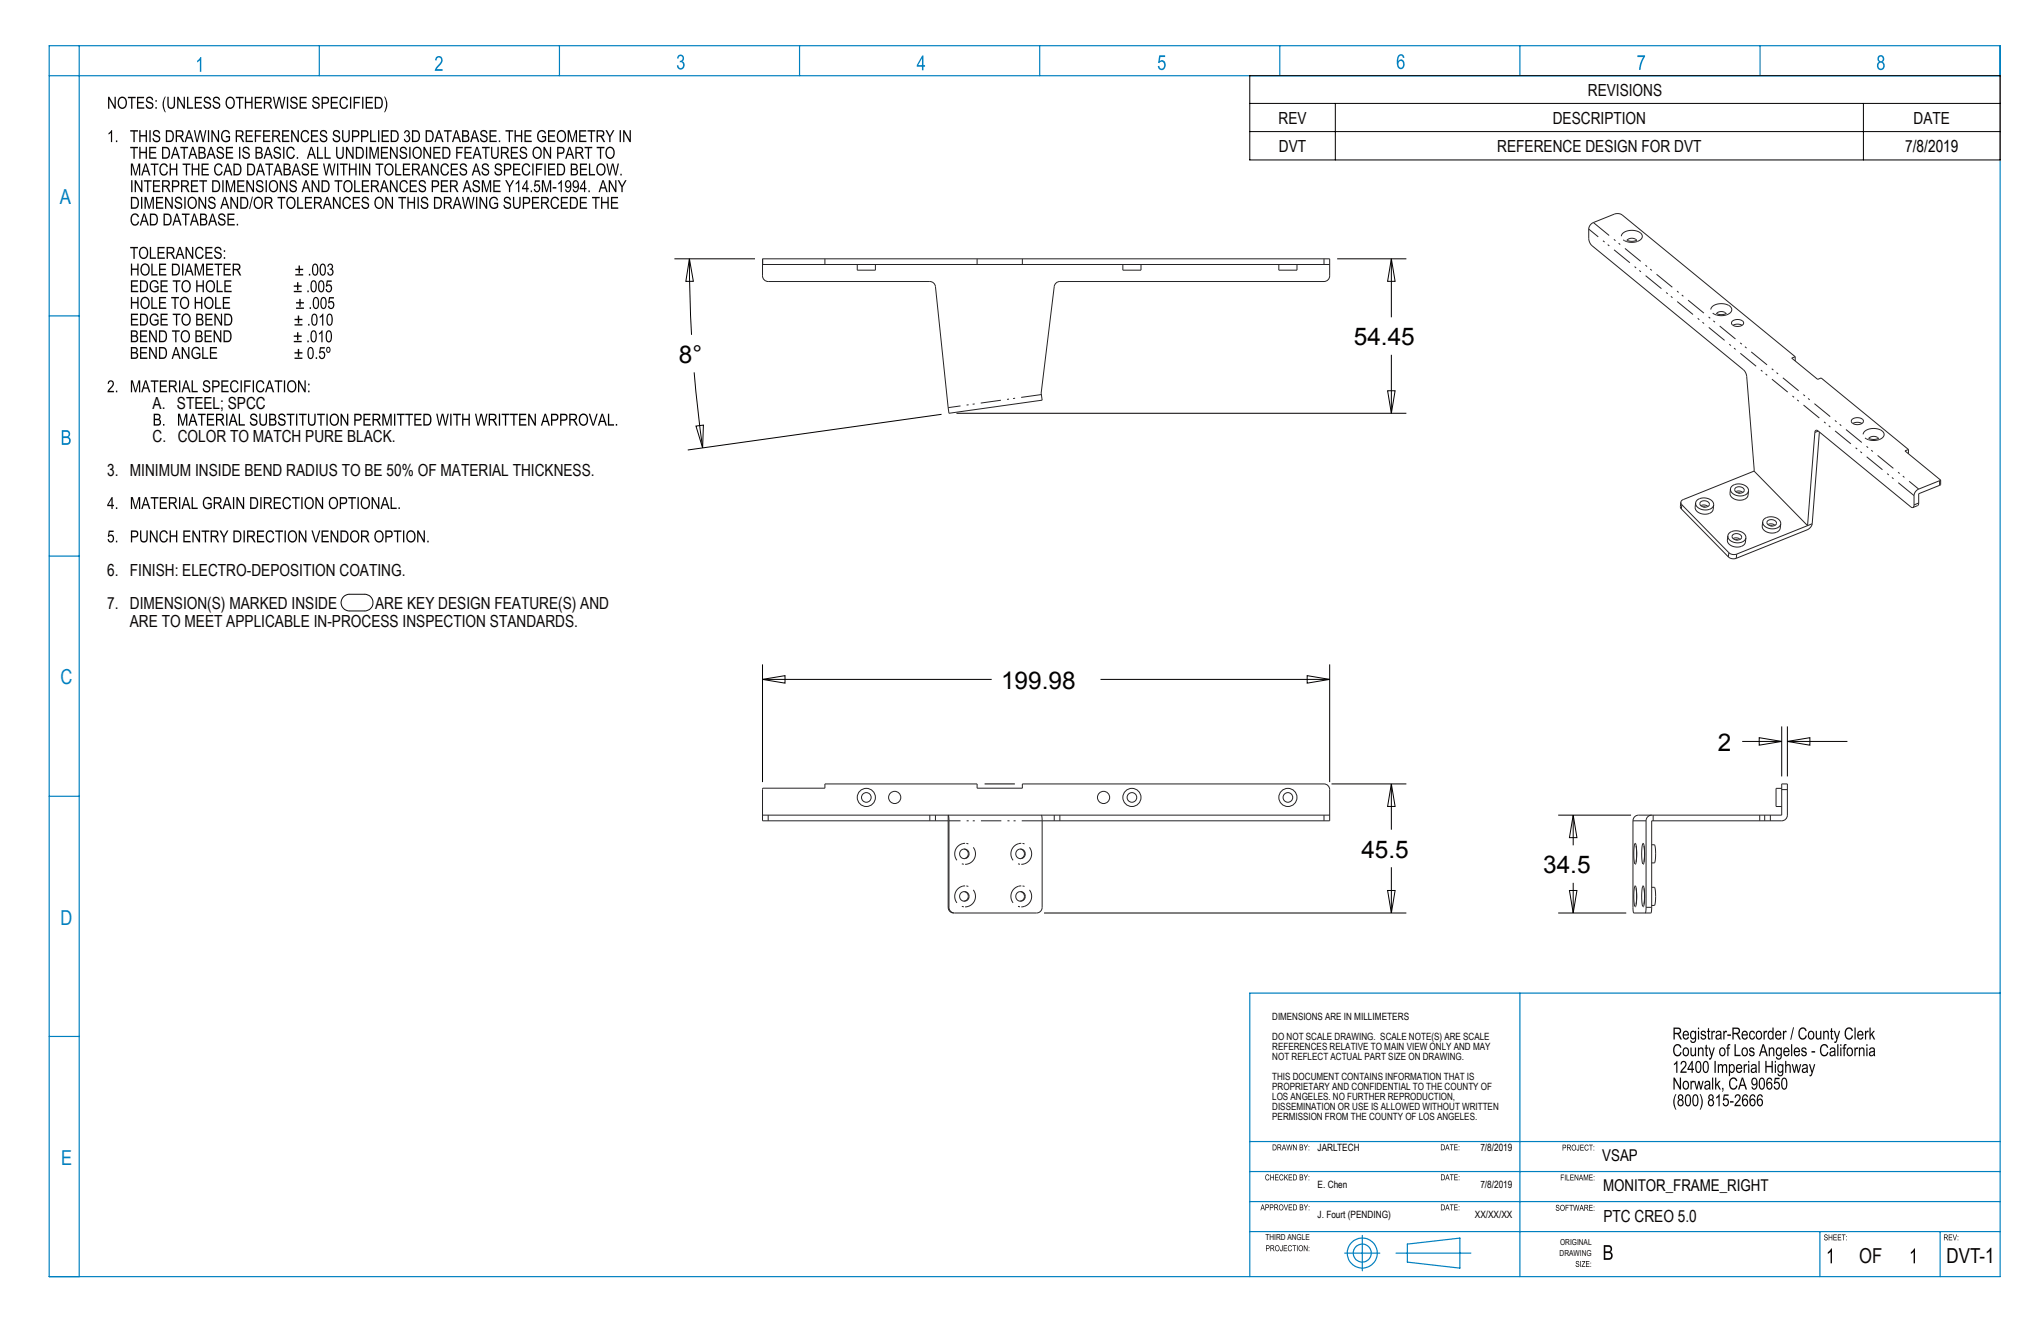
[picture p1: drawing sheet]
<svg xmlns="http://www.w3.org/2000/svg" width="432mm" height="279mm" viewBox="0 0 432 279" stroke-linecap="round" stroke-linejoin="round" font-family="sans-serif">
<defs><g id="words">
<g font-size="5.2">
<text x="143.6" y="76.8">8°</text>
<text x="286.4" y="73.1">54.45</text>
<text x="211.8" y="145.7">199.98</text>
<text x="363.4" y="158.8">2</text>
<text x="288" y="181.4">45.5</text>
<text x="326.5" y="184.7">34.5</text>
</g>
<g font-size="4.4" fill="#0080c0">
<text x="12.6" y="43.1">A</text>
<text x="12.8" y="144.7">C</text>
<text x="12.8" y="195.7">D</text>
<text x="13" y="246.4">E</text>
</g>
<text font-size="4.4" fill="#0a0605" x="393.3" y="267.2">OF</text>
<text font-size="4.4" x="411.8" y="267.1">DVT-1</text>
<g font-size="3.5" fill="#0a0605">
<text x="335.9" y="20.2">REVISIONS</text>
<text x="270.5" y="26.1">REV</text>
<text x="328.5" y="26.1">DESCRIPTION</text>
<text x="404.9" y="26.1">DATE</text>
<text x="270.6" y="32.1">DVT</text>
<text x="316.8" y="32.1">REFERENCE DESIGN FOR DVT</text>
<text x="32.3" y="93.6">C. COLOR TO MATCH PURE BLACK.</text>
<text x="22.7" y="100.6">3. MINIMUM INSIDE BEND RADIUS TO BE 50% OF MATERIAL THICKNESS.</text>
<text x="22.7" y="121.8">6. FINISH: ELECTRO-DEPOSITION COATING.</text>
<text x="22.7" y="128.8">7. DIMENSION(S) MARKED INSIDE</text>
<text x="79.4" y="128.8">ARE KEY DESIGN FEATURE(S) AND</text>
<text x="27.5" y="132.7">ARE TO MEET APPLICABLE IN-PROCESS INSPECTION STANDARDS.</text>
<text x="339.2" y="258.4">PTC CREO 5.0</text>
</g>
<g font-size="3.5">
<text x="403.1" y="32.1">7/8/2019</text>
<text x="32.3" y="86.5">A. STEEL; SPCC</text>
</g>
<g font-size="3.4">
<text x="339" y="245.7">VSAP</text>
<text x="339.1" y="252">MONITOR_FRAME_RIGHT</text>
</g>
<g font-size="2.1" fill="#0a0605">
<text x="269.2" y="215.8">DIMENSIONS ARE IN MILLIMETERS</text>
<text x="269.2" y="220.1">DO NOT SCALE DRAWING. SCALE NOTE(S) ARE SCALE</text>
<text x="269.2" y="222.2">REFERENCES RELATIVE TO MAIN VIEW ONLY AND MAY</text>
<text x="269.2" y="224.3">NOT REFLECT ACTUAL PART SIZE ON DRAWING.</text>
<text x="269.2" y="228.5">THIS DOCUMENT CONTAINS INFORMATION THAT IS</text>
<text x="269.2" y="230.6">PROPRIETARY AND CONFIDENTIAL TO THE COUNTY OF</text>
<text x="269.2" y="232.8">LOS ANGELES. NO FURTHER REPRODUCTION,</text>
<text x="269.2" y="234.9">DISSEMINATION OR USE IS ALLOWED WITHOUT WRITTEN</text>
<text x="269.2" y="237">PERMISSION FROM THE COUNTY OF LOS ANGELES.</text>
</g>
<g font-size="2.1">
<text x="278.8" y="243.5">JARLTECH</text>
<text x="313.2" y="243.5">7/8/2019</text>
<text x="278.8" y="251.3">E. Chen</text>
<text x="313.2" y="251.3">7/8/2019</text>
<text x="278.8" y="257.6">J. Fourt (PENDING)</text>
<text x="312" y="257.6">XX/XX/XX</text>
</g>
<g font-size="1.7" fill="#0a0605">
<text x="267.7" y="262.4">THIRD ANGLE</text>
<text x="330.1" y="263.4">ORIGINAL</text>
<text x="330" y="265.7">DRAWING</text>
</g>
</g></defs>
<!-- layer: Layer 1 -->
<path d="M65.2 82.6h.3v.4h-.3zM65.2 81.1h.3v.4h-.3zM63 80.4h.3l1.1 2v-2h.3v2.6h-.3l-1.1-2v2h-.3zM61.2 80.9a1.03 1.03 0 0 0-.2 1.2 1.03 1.03 0 0 0 .9 .6 1.13 1.13 0 0 0 .5-1.1 1.13 1.13 0 0 0-.7-.9zM61 80.7a1 1 0 0 1 1.2-.1 1 1 0 0 1 .5 1.1 1.02 1.02 0 0 1-1 1.3 1.02 1.02 0 0 1-1-1.3zM60.1 80.4h.2v2.6h-.2zM58.1 80.4h1.6v.3h-.7v2.3h-.2v-2.3h-.7zM57 80.7l-.3 1.2h.7zM56.9 80.4h.3l.8 2.6h-.3l-.2-.8h-.9l-.2 .8h-.3zM54.5 80.7a.84 .84 0 0 1 .9-.3 .84 .84 0 0 1 .5 .7l-.2 .1a.67 .67 0 0 0-.9-.4 .67 .67 0 0 0-.4 .9 .69 .69 0 0 0 .3 .9 .69 .69 0 0 0 .9-.2l.1-.3 .3 .1a.91 .91 0 0 1-1.1 .8 .91 .91 0 0 1-.8-1l.1-.8zM53.5 80.4h.2v2.6h-.2zM51.7 80.4h1.4v.3h-1.2v.8h1v.3h-1v1.2h-.2zM50.9 80.4h.3v2.6h-.3zM49 80.7a.84 .84 0 0 1 .9-.3 .84 .84 0 0 1 .6 .7l-.3 .1a.67 .67 0 0 0-.9-.4 .67 .67 0 0 0-.3 .9 .69 .69 0 0 0 .2 .9 .69 .69 0 0 0 .9-.2l.1-.3 .3 .1a.91 .91 0 0 1-1 .8 .91 .91 0 0 1-.8-1v-.8zM46.8 80.4h1.5v.3h-1.2v.8h1.1v.3h-1.1v.9h1.3v.3h-1.6zM45.2 80.7v.9h.5a.45 .45 0 0 0 .5-.4 .45 .45 0 0 0-.5-.5zM44.9 80.4h.8a.75 .75 0 0 1 .8 .8 .75 .75 0 0 1-.8 .7h-.5v1.1h-.3zM43.2 80.6a.78 .78 0 0 1 .8-.1 .78 .78 0 0 1 .5 .7h-.3a.45 .45 0 0 0-.5-.6 .45 .45 0 0 0-.3 .8h.1a.83 .83 0 0 1 1 .7 .83 .83 0 0 1-.8 1 .83 .83 0 0 1-.8-.9l.2-.1a.53 .53 0 0 0 .6 .7 .53 .53 0 0 0 .4-.8l-.1-.1a.83 .83 0 0 1-.9-.4 .83 .83 0 0 1 .1-.9zM40.5 80.4h.3v2.3h1v.3h-1.3zM39.3 80.7l-.3 1.2h.7zM39.2 80.4h.3l.8 2.6h-.3l-.2-.8h-.9l-.2 .8h-.3zM37.9 80.4h.2v2.6h-.2zM36 80.7v.9h.6a.42 .42 0 0 0 .5-.4 .42 .42 0 0 0-.4-.5zM35.7 80.4a1.73 1.73 0 0 1 1.5 .2 .72 .72 0 0 1-.4 1.2l.8 1.2h-.4l-.3-.6a.73 .73 0 0 0-.9-.5v1.1h-.3zM33.8 80.4h1.5v.3h-1.2v.8h1.1v.3h-1.1v.9h1.3v.3h-1.6zM31.9 80.4h1.6v.3h-.7v2.3h-.2v-2.3h-.7zM30.8 80.7l-.3 1.2h.7zM30.7 80.4h.3l.8 2.6h-.3l-.2-.8h-.9l-.2 .8h-.3zM27.7 80.4h.4l.6 2.2 .6-2.2h.4v2.6h-.3v-2.1l-.6 2.1h-.2l-.6-2.2v2.2h-.3zM24.5 82.6h.3v.4h-.3zM23 80.6a.72 .72 0 0 1 1 .1 .72 .72 0 0 1-.1 1.1l-.8 .9h1v.3h-1.4l.2-.6a1.55 1.55 0 0 0 .8-1.6l-.4-.1-.3 .5h-.2z" fill="#0a0605"/>
<path d="M130.3 89.7h.3v.3h-.3zM128.6 87.5h.3v2.2h1v.3h-1.3zM127.4 87.8l-.3 1.2h.7zM127.3 87.5h.3l.8 2.5h-.3l-.2-.7h-.9l-.2 .7h-.3zM124.6 87.5h.3l.6 2.3 .7-2.3h.3l-.9 2.5h-.2zM122.9 88a1.03 1.03 0 0 0-.2 1.1 1.03 1.03 0 0 0 .9 .7 1.13 1.13 0 0 0 .6-1.1 1.13 1.13 0 0 0-.8-1zM122.7 87.8a1 1 0 0 1 1.3-.2 1 1 0 0 1 .4 1.2 1.02 1.02 0 0 1-.9 1.3 1.02 1.02 0 0 1-1.1-1.3zM120.7 87.8v.8h.6a.42 .42 0 0 0 .5-.4 .42 .42 0 0 0-.4-.4zM120.4 87.5a1.73 1.73 0 0 1 1.5 .2 .72 .72 0 0 1-.4 1.2l.8 1.1h-.4l-.3-.5a.73 .73 0 0 0-.9-.6v1.1h-.3zM118.8 87.8v.9h.5a.45 .45 0 0 0 .5-.5 .45 .45 0 0 0-.5-.4zM118.5 87.5h.8a.75 .75 0 0 1 .8 .7 .75 .75 0 0 1-.8 .8h-.5v1h-.3zM116.8 87.8v.9h.6a.45 .45 0 0 0 .5-.5 .45 .45 0 0 0-.5-.4zM116.6 87.5h.8a.75 .75 0 0 1 .8 .7 .75 .75 0 0 1-.8 .8h-.6v1h-.2zM115.4 87.8l-.4 1.2h.7zM115.2 87.5h.3l.9 2.5h-.4l-.2-.7h-.9l-.2 .7h-.3zM111.7 87.5h.3l1.1 2v-2h.3v2.5h-.3l-1.1-2v2h-.3zM109.8 87.5h1.5v.3h-1.2v.8h1.1v.3h-1.1v.8h1.3v.3h-1.6zM107.9 87.5h1.6v.3h-.6v2.2h-.3v-2.2h-.7zM106.1 87.5h1.7v.3h-.7v2.2h-.3v-2.2h-.7zM105.5 87.5h.3v2.5h-.3zM103.7 87.8v.8h.6a.42 .42 0 0 0 .5-.4 .42 .42 0 0 0-.5-.4zM103.4 87.5a1.73 1.73 0 0 1 1.5 .2 .72 .72 0 0 1-.4 1.2l.7 1.1h-.3l-.3-.5a.73 .73 0 0 0-.9-.6v1.1h-.3zM100.5 87.5h.3l.4 2.2 .5-2.2h.3l.4 2.2 .5-2.2h.2l-.5 2.5h-.3l-.5-2.2-.5 2.2h-.3zM97.8 87.5h.2v1h1.1v-1h.3v2.5h-.3v-1.2h-1.1v1.2h-.2zM95.9 87.5h1.6v.3h-.7v2.2h-.3v-2.2h-.6zM95.3 87.5h.2v2.5h-.2zM92.3 87.5h.3l.4 2.2 .5-2.2h.3l.4 2.2 .5-2.2h.3l-.6 2.5h-.3l-.5-2.2-.5 2.2h-.3zM89.8 87.8v1.9a1.04 1.04 0 0 0 1.2-.6 1.04 1.04 0 0 0-.4-1.2zM89.6 87.5h.7a1.35 1.35 0 0 1 .7 2.3l-.5 .2h-.9zM87.7 87.5h1.5v.3h-1.3v.8h1.2v.3h-1.2v.8h1.3v.3h-1.5zM85.7 87.5h1.7v.3h-.7v2.2h-.3v-2.2h-.7zM84 87.5h1.6v.3h-.7v2.2h-.3v-2.2h-.6zM83.4 87.5h.2v2.5h-.2zM80.9 87.5h.4l.6 2.2 .6-2.2h.4v2.5h-.3v-2.1l-.6 2.1h-.2l-.6-2.1v2.1h-.3zM79.1 87.8v.8h.6a.42 .42 0 0 0 .5-.4 .42 .42 0 0 0-.5-.4zM78.8 87.5a1.73 1.73 0 0 1 1.5 .2 .72 .72 0 0 1-.4 1.2l.7 1.1h-.3l-.3-.5a.73 .73 0 0 0-.9-.6v1.1h-.3zM76.9 87.5h1.5v.3h-1.2v.8h1.1v.3h-1.1v.8h1.2v.3h-1.5zM75.2 87.8v.9h.6a.45 .45 0 0 0 .5-.5 .45 .45 0 0 0-.5-.4zM75 87.5h.7a.75 .75 0 0 1 .8 .7 .75 .75 0 0 1-.7 .8h-.6v1h-.2zM72.1 87.5h.2l1.1 2v-2h.3v2.5h-.3l-1.1-2v2h-.2zM70.2 88a1.03 1.03 0 0 0-.2 1.1 1.03 1.03 0 0 0 .9 .7 1.13 1.13 0 0 0 .5-1.1 1.13 1.13 0 0 0-.7-1zM70 87.8a1 1 0 0 1 1.2-.2 1 1 0 0 1 .5 1.2 1.02 1.02 0 0 1-1 1.3 1.02 1.02 0 0 1-1-1.3zM69.1 87.5h.2v2.5h-.2zM67.1 87.5h1.6v.3h-.7v2.2h-.2v-2.2h-.7zM65.2 87.5h.2v1.5a.59 .59 0 0 0 .6 .8 .59 .59 0 0 0 .5-.8v-1.5h.3v1.5a.86 .86 0 0 1-.8 1.1 .86 .86 0 0 1-.8-1.1zM63.2 87.5h1.7v.3h-.7v2.2h-.3v-2.2h-.7zM62.6 87.5h.3v2.5h-.3zM60.7 87.5h1.6v.3h-.7v2.2h-.3v-2.2h-.6zM59.1 87.7a.78 .78 0 0 1 .8-.2 .78 .78 0 0 1 .5 .7h-.3a.45 .45 0 0 0-.5-.5 .45 .45 0 0 0-.3 .7l.1 .1a.83 .83 0 0 1 1 .7 .83 .83 0 0 1-.8 .9 .83 .83 0 0 1-.8-.9h.2a.53 .53 0 0 0 .7 .6 .53 .53 0 0 0 .3-.8h-.1a.83 .83 0 0 1-.9-.4 .83 .83 0 0 1 .1-.9zM57.2 88.9v.8h.5a.44 .44 0 0 0 .5-.4 .44 .44 0 0 0-.5-.4zM57.2 87.8v.8h.5a.39 .39 0 0 0 .4-.4 .39 .39 0 0 0-.5-.4zM56.9 87.5h.8a.64 .64 0 0 1 .7 .4 .64 .64 0 0 1-.3 .8 .71 .71 0 0 1 .4 .8 .71 .71 0 0 1-.8 .5h-.8zM54.9 87.5h.2v1.5a.59 .59 0 0 0 .6 .8 .59 .59 0 0 0 .5-.8v-1.5h.3v1.5a.86 .86 0 0 1-.8 1.1 .86 .86 0 0 1-.8-1.1zM53.1 87.7a.78 .78 0 0 1 .9-.2 .78 .78 0 0 1 .4 .7h-.2a.45 .45 0 0 0-.6-.5 .45 .45 0 0 0-.2 .7l.1 .1a.83 .83 0 0 1 1 .7 .83 .83 0 0 1-.8 .9 .83 .83 0 0 1-.9-.9h.3a.53 .53 0 0 0 .6 .6 .53 .53 0 0 0 .3-.8h-.1a.83 .83 0 0 1-.8-.4 .83 .83 0 0 1 0-.9zM50.5 87.5h.3v2.2h1v.3h-1.3zM49.3 87.8l-.3 1.2h.7zM49.2 87.5h.3l.8 2.5h-.3l-.2-.7h-.9l-.2 .7h-.3zM47.8 87.5h.3v2.5h-.3zM46 87.8v.8h.6a.42 .42 0 0 0 .5-.4 .42 .42 0 0 0-.5-.4zM45.7 87.5a1.73 1.73 0 0 1 1.5 .2 .72 .72 0 0 1-.4 1.2l.7 1.1h-.3l-.3-.5a.73 .73 0 0 0-.9-.6v1.1h-.3zM43.8 87.5h1.5v.3h-1.2v.8h1.1v.3h-1.1v.8h1.2v.3h-1.5zM41.9 87.5h1.6v.3h-.7v2.2h-.3v-2.2h-.6zM40.8 87.8l-.4 1.2h.7zM40.6 87.5h.3l.9 2.5h-.3l-.3-.7h-.8l-.3 .7h-.3zM37.7 87.5h.4l.6 2.2 .6-2.2h.3v2.5h-.2v-2.1l-.6 2.1h-.3l-.6-2.1v2.1h-.2zM34.5 89.7h.3v.3h-.3zM32.8 88.9v.8h.5a.44 .44 0 0 0 .5-.4 .44 .44 0 0 0-.5-.4zM32.8 87.8v.8h.4a.39 .39 0 0 0 .5-.4 .39 .39 0 0 0-.5-.4zM32.5 87.5h.8a.64 .64 0 0 1 .6 .4 .64 .64 0 0 1-.2 .8 .71 .71 0 0 1 .4 .8 .71 .71 0 0 1-.8 .5h-.8z" fill="#000"/>
<g fill="#0a0605">
<path d="M81.3 20.4h.1a2.99 2.99 0 0 1 0 3.3h-.1a3.5 3.5 0 0 0 0-3.3zM79.6 20.8v1.9a1.04 1.04 0 0 0 1.1-.6 1.04 1.04 0 0 0-.4-1.3zM79.3 20.5h.7a1.35 1.35 0 0 1 .7 2.3l-.5 .2h-.9zM77.4 20.5h1.5v.3h-1.3v.7h1.2v.3h-1.2v.9h1.3v.3h-1.5zM76.6 20.5h.3v2.5h-.3zM74.8 20.5h1.4v.3h-1.1v.8h1v.3h-1v1.1h-.3zM74 20.5h.3v2.5h-.3zM72.2 20.7a.84 .84 0 0 1 .8-.2 .84 .84 0 0 1 .6 .7h-.3a.67 .67 0 0 0-.8-.4 .67 .67 0 0 0-.4 .9 .69 .69 0 0 0 .2 .9 .69 .69 0 0 0 .9-.1l.2-.4 .2 .1a.92 .92 0 0 1-1 .8 .92 .92 0 0 1-.8-1l.1-.8zM70 20.5h1.5v.3h-1.3v.7h1.2v.3h-1.2v.9h1.3v.3h-1.5zM68.3 20.8v.9h.5a.45 .45 0 0 0 .5-.5 .45 .45 0 0 0-.5-.4zM68 20.5h.8a.75 .75 0 0 1 .8 .7 .75 .75 0 0 1-.8 .8h-.5v1h-.3zM66.3 20.6a.78 .78 0 0 1 .8-.1 .78 .78 0 0 1 .5 .7h-.3a.45 .45 0 0 0-.5-.5 .45 .45 0 0 0-.3 .7h.2a.83 .83 0 0 1 1 .8 .83 .83 0 0 1-.8 .9 .83 .83 0 0 1-.9-.9h.3a.53 .53 0 0 0 .6 .6 .53 .53 0 0 0 .3-.8l-.1-.1a.83 .83 0 0 1-.8-.3 .83 .83 0 0 1 0-1zM63.4 20.5h1.5v.3h-1.2v.7h1.1v.3h-1.1v.9h1.2v.3h-1.5zM61.6 20.6a.78 .78 0 0 1 .9-.1 .78 .78 0 0 1 .4 .7h-.2a.45 .45 0 0 0-.6-.5 .45 .45 0 0 0-.2 .7h.1a.83 .83 0 0 1 1 .8 .83 .83 0 0 1-.8 .9 .83 .83 0 0 1-.8-.9h.2a.53 .53 0 0 0 .6 .6 .53 .53 0 0 0 .3-.8l-.1-.1a.83 .83 0 0 1-.8-.3 .83 .83 0 0 1 0-1zM60.7 20.5h.3v2.5h-.3zM57.7 20.5h.3l.4 2.1 .5-2.1h.3l.5 2.1 .4-2.1h.3l-.6 2.5h-.2l-.5-2.2-.5 2.2h-.3zM56.1 20.8v.8h.6a.42 .42 0 0 0 .5-.4 .42 .42 0 0 0-.4-.4zM55.8 20.5a1.73 1.73 0 0 1 1.5 .1 .72 .72 0 0 1-.4 1.2l.7 1.2h-.3l-.3-.5a.73 .73 0 0 0-.9-.6v1.1h-.3zM53.9 20.5h1.5v.3h-1.2v.7h1.1v.3h-1.1v.9h1.2v.3h-1.5zM51.8 20.5h.3v1h1.1v-1h.2v2.5h-.2v-1.2h-1.1v1.2h-.3zM49.9 20.5h1.6v.3h-.7v2.2h-.2v-2.2h-.7zM48.2 21a1.03 1.03 0 0 0-.2 1.1 1.03 1.03 0 0 0 .9 .6 1.13 1.13 0 0 0 .5-1 1.13 1.13 0 0 0-.7-1zM48 20.8a1 1 0 0 1 1.2-.2 1 1 0 0 1 .5 1.1 1.03 1.03 0 0 1-1 1.3 1.03 1.03 0 0 1-1-1.2zM45.2 20.6a.78 .78 0 0 1 .9-.1 .78 .78 0 0 1 .4 .7h-.2a.45 .45 0 0 0-.6-.5 .45 .45 0 0 0-.2 .7h.1a.83 .83 0 0 1 1 .8 .83 .83 0 0 1-.8 .9 .83 .83 0 0 1-.8-.9h.2a.53 .53 0 0 0 .6 .6 .53 .53 0 0 0 .3-.8v-.1a.83 .83 0 0 1-.9-.3 .83 .83 0 0 1 0-1zM43.3 20.6a.78 .78 0 0 1 .8-.1 .78 .78 0 0 1 .5 .7h-.2a.45 .45 0 0 0-.6-.5 .45 .45 0 0 0-.3 .7h.2a.83 .83 0 0 1 1 .8 .83 .83 0 0 1-.8 .9 .83 .83 0 0 1-.9-.9h.3a.53 .53 0 0 0 .6 .6 .53 .53 0 0 0 .3-.8l-.1-.1a.83 .83 0 0 1-.8-.3 .83 .83 0 0 1 0-1zM41.2 20.5h1.5v.3h-1.2v.7h1.1v.3h-1.1v.9h1.2v.3h-1.5zM39.6 20.5h.2v2.2h1.1v.3h-1.3zM37.5 20.5h.3l1.1 2v-2h.2v2.5h-.3l-1-2v2h-.3zM35.4 20.5h.3v1.4a.59 .59 0 0 0 .5 .8 .59 .59 0 0 0 .6-.8v-1.4h.2v1.4a.86 .86 0 0 1-.8 1.2 .86 .86 0 0 1-.8-1.2zM34.9 20.4h.2l-.3 .8a3.5 3.5 0 0 0 .3 2.5h-.2a2.99 2.99 0 0 1 0-3.3zM32.9 22.6h.3v.4h-.3zM32.9 21.2h.3v.3h-.3zM31.1 20.6a.78 .78 0 0 1 .8-.1 .78 .78 0 0 1 .5 .7h-.3a.45 .45 0 0 0-.5-.5 .45 .45 0 0 0-.3 .7h.2a.83 .83 0 0 1 1 .8 .83 .83 0 0 1-.8 .9 .83 .83 0 0 1-.9-.9h.3a.53 .53 0 0 0 .6 .6 .53 .53 0 0 0 .3-.8l-.1-.1a.83 .83 0 0 1-.9-.3 .83 .83 0 0 1 .1-1zM29 20.5h1.5v.3h-1.2v.7h1.1v.3h-1.1v.9h1.2v.3h-1.5zM27.1 20.5h1.6v.3h-.7v2.2h-.3v-2.2h-.6zM25.4 21a1.03 1.03 0 0 0-.3 1.1 1.03 1.03 0 0 0 1 .6 1.13 1.13 0 0 0 .5-1 1.13 1.13 0 0 0-.7-1zM25.2 20.8a1 1 0 0 1 1.2-.2 1 1 0 0 1 .5 1.1 1.02 1.02 0 0 1-1 1.3 1.02 1.02 0 0 1-1-1.2zM22.9 20.5h.2l1.1 2v-2h.3v2.5h-.3l-1.1-2v2h-.2z"/>
<path d="M131.8 27.5h.3l1.1 2v-2h.3v2.6h-.3l-1.1-2v2h-.3zM131.1 27.5h.3v2.6h-.3zM128.1 27.5h.3l.6 1.2 .7-1.2h.3l-.8 1.5v1.1h-.3v-1.1zM126.5 27.8v.8h.6a.42 .42 0 0 0 .5-.3 .42 .42 0 0 0-.5-.5zM126.2 27.5a1.73 1.73 0 0 1 1.5 .2 .72 .72 0 0 1-.4 1.2l.7 1.2h-.3l-.3-.6a.73 .73 0 0 0-.9-.6v1.2h-.3zM124.3 27.5h1.6v.3h-.6v2.3h-.3v-2.3h-.7zM122.5 27.5h1.5v.3h-1.2v.8h1.1v.3h-1.1v.9h1.3v.3h-1.6zM120.1 27.5h.4l.6 2.2 .6-2.2h.4v2.6h-.3v-2.2l-.6 2.2h-.2l-.6-2.2v2.2h-.3zM118.3 28a1.03 1.03 0 0 0-.3 1.1 1.03 1.03 0 0 0 1 .7 1.13 1.13 0 0 0 .5-1.1 1.13 1.13 0 0 0-.7-.9zM118.1 27.8a1 1 0 0 1 1.2-.2 1 1 0 0 1 .5 1.2 1.02 1.02 0 0 1-1 1.3 1.02 1.02 0 0 1-1-1.3zM115.9 27.5h1.5v.3h-1.2v.8h1.2v.3h-1.2v.9h1.3v.3h-1.6zM114 27.7a.89 .89 0 0 1 .9-.2 .89 .89 0 0 1 .6 .7l-.2 .1a.72 .72 0 0 0-1-.5 .72 .72 0 0 0-.4 1 .8 .8 0 0 0 .4 .9 .8 .8 0 0 0 1-.2v-.4h-.6v-.3h.8v.9a1.13 1.13 0 0 1-1.4 .2 1.13 1.13 0 0 1-.5-1.4zM111 27.5h1.5v.3h-1.3v.8h1.2v.3h-1.2v.9h1.3v.3h-1.5zM108.9 27.5h.2v1.1h1.1v-1.1h.3v2.6h-.3v-1.2h-1.1v1.2h-.2zM106.9 27.5h1.7v.3h-.7v2.3h-.3v-2.3h-.7zM105.5 29.7h.3v.4h-.3zM103.6 27.5h1.5v.3h-1.3v.8h1.2v.3h-1.2v.9h1.3v.3h-1.5zM101.8 27.7a.78 .78 0 0 1 .8-.2 .78 .78 0 0 1 .5 .7l-.2 .1a.45 .45 0 0 0-.6-.6 .45 .45 0 0 0-.2 .7l.1 .1a.83 .83 0 0 1 1 .7 .83 .83 0 0 1-.8 .9 .83 .83 0 0 1-.9-.9h.3a.53 .53 0 0 0 .6 .7 .53 .53 0 0 0 .3-.9h-.1a.83 .83 0 0 1-.8-.4 .83 .83 0 0 1 0-.9zM100.4 27.8l-.3 1.2h.7zM100.3 27.5h.3l.8 2.6h-.3l-.2-.8h-.9l-.2 .8h-.3zM98 28.9v.9h.5a.44 .44 0 0 0 .5-.5 .44 .44 0 0 0-.5-.4zM98 27.8v.8h.5a.39 .39 0 0 0 .5-.4 .39 .39 0 0 0-.6-.4zM97.8 27.5h.7a.64 .64 0 0 1 .7 .5 .64 .64 0 0 1-.3 .7 .71 .71 0 0 1 .4 .8 .71 .71 0 0 1-.8 .6h-.7zM96.5 27.8l-.3 1.2h.7zM96.4 27.5h.3l.9 2.6h-.4l-.2-.8h-.9l-.2 .8h-.3zM93.9 27.5h1.7v.3h-.7v2.3h-.3v-2.3h-.7zM92.9 27.8l-.4 1.2h.7zM92.7 27.5h.3l.9 2.6h-.4l-.2-.8h-.9l-.2 .8h-.3zM90.3 27.8v2a1.04 1.04 0 0 0 1.2-.7 1.04 1.04 0 0 0-.4-1.2zM90 27.5h.8a1.35 1.35 0 0 1 .6 2.3l-.4 .2-1 .1zM87.4 27.8v2a1.01 1.01 0 0 0 1.1-.5 1.01 1.01 0 0 0 0-1.1l-.3-.3zM87.2 27.5h.7a1.35 1.35 0 0 1 .6 2.3l-.4 .2-.9 .1zM85.7 27.7a.62 .62 0 0 1 .9 .1 .62 .62 0 0 1-.2 .9 .7 .7 0 0 1 .2 1.2 .7 .7 0 0 1-1.2-.5l.3-.1 .1 .3a.45 .45 0 0 0 .7-.2 .45 .45 0 0 0-.6-.5l.1-.3a.38 .38 0 0 0 .5-.3 .38 .38 0 0 0-.4-.5 .38 .38 0 0 0-.4 .4h-.2zM82.9 27.8v2a1.04 1.04 0 0 0 1.2-.7 1.04 1.04 0 0 0-.4-1.2zM82.7 27.5h.7a1.35 1.35 0 0 1 .6 2.3l-.4 .2-.9 .1zM80.7 27.5h1.5v.3h-1.2v.8h1.2v.3h-1.2v.9h1.3v.3h-1.6zM80 27.5h.3v2.6h-.3zM78.3 27.5h.3v2.3h1v.3h-1.3zM76.7 27.8v.9h.5a.45 .45 0 0 0 .5-.4 .45 .45 0 0 0-.5-.5zM76.4 27.5h.8a.75 .75 0 0 1 .8 .8 .75 .75 0 0 1-.8 .7h-.5v1.1h-.3zM74.7 27.8v.9h.6a.45 .45 0 0 0 .5-.4 .45 .45 0 0 0-.5-.5zM74.5 27.5h.7a.75 .75 0 0 1 .8 .8 .75 .75 0 0 1-.7 .7h-.6v1.1h-.2zM72.4 27.5h.2v1.5a.59 .59 0 0 0 .6 .8 .59 .59 0 0 0 .5-.8v-1.5h.3v1.5a.86 .86 0 0 1-.8 1.1 .86 .86 0 0 1-.8-1.1zM70.6 27.7a.78 .78 0 0 1 .9-.2 .78 .78 0 0 1 .4 .7l-.2 .1a.45 .45 0 0 0-.6-.6 .45 .45 0 0 0-.2 .7l.1 .1a.83 .83 0 0 1 1 .7 .83 .83 0 0 1-.8 .9 .83 .83 0 0 1-.9-.9h.3a.53 .53 0 0 0 .6 .7 .53 .53 0 0 0 .3-.9h-.1a.83 .83 0 0 1-.8-.4 .83 .83 0 0 1 0-.9zM67.9 27.7a.78 .78 0 0 1 .8-.2 .78 .78 0 0 1 .5 .7l-.3 .1a.45 .45 0 0 0-.5-.6 .45 .45 0 0 0-.3 .7l.2 .1a.83 .83 0 0 1 1 .7 .83 .83 0 0 1-.8 .9 .83 .83 0 0 1-.9-.9h.3a.53 .53 0 0 0 .6 .7 .53 .53 0 0 0 .3-.9h-.1a.83 .83 0 0 1-.8-.4 .83 .83 0 0 1 0-.9zM65.8 27.5h1.5v.3h-1.2v.8h1.1v.3h-1.1v.9h1.2v.3h-1.5zM64 27.7a.84 .84 0 0 1 .8-.2 .84 .84 0 0 1 .6 .7l-.3 .1a.67 .67 0 0 0-.8-.4 .67 .67 0 0 0-.4 .9 .69 .69 0 0 0 .2 .9 .69 .69 0 0 0 .9-.2l.2-.3 .2 .1a.91 .91 0 0 1-1 .8 .91 .91 0 0 1-.8-1.1l.1-.7zM61.6 27.5h.3l1.1 2v-2h.2v2.6h-.3l-1-2v2h-.3zM59.7 27.5h1.5v.3h-1.2v.8h1.1v.3h-1.1v.9h1.2v.3h-1.5zM57.9 27.8v.8h.5a.42 .42 0 0 0 .6-.3 .42 .42 0 0 0-.5-.5zM57.6 27.5a1.73 1.73 0 0 1 1.5 .2 .72 .72 0 0 1-.4 1.2l.7 1.2h-.3l-.3-.6a.73 .73 0 0 0-.9-.6v1.2h-.3zM55.7 27.5h1.5v.3h-1.3v.8h1.2v.3h-1.2v.9h1.3v.3h-1.5zM53.9 27.5h1.4v.3h-1.1v.8h1v.3h-1v1.2h-.3zM52 27.5h1.5v.3h-1.3v.8h1.2v.3h-1.2v.9h1.3v.3h-1.5zM50.1 27.8v.8h.6a.42 .42 0 0 0 .5-.3 .42 .42 0 0 0-.4-.5zM49.9 27.5a1.73 1.73 0 0 1 1.4 .2 .72 .72 0 0 1-.4 1.2l.8 1.2h-.3l-.3-.6a.73 .73 0 0 0-1-.6v1.2h-.2zM47.1 27.7a.89 .89 0 0 1 .9-.2 .89 .89 0 0 1 .6 .7l-.2 .1a.72 .72 0 0 0-.9-.5 .72 .72 0 0 0-.5 1 .8 .8 0 0 0 .4 .9 .8 .8 0 0 0 1-.2v-.4h-.6v-.3h.9v.9a1.13 1.13 0 0 1-1.5 .2 1.13 1.13 0 0 1-.4-1.4zM44.7 27.5h.3l1.1 2v-2h.3v2.6h-.3l-1.1-2v2h-.3zM44 27.5h.3v2.6h-.3zM41 27.5h.3l.4 2.2 .5-2.2h.3l.5 2.2 .4-2.2h.3l-.6 2.6h-.3l-.5-2.3-.5 2.3h-.2zM40 27.8l-.4 1.2h.7zM39.8 27.5h.3l.9 2.6h-.3l-.3-.8h-.8l-.3 .8h-.3zM37.5 27.8v.8h.5a.42 .42 0 0 0 .5-.3 .42 .42 0 0 0-.4-.5zM37.2 27.5a1.73 1.73 0 0 1 1.4 .2 .72 .72 0 0 1-.4 1.2l.8 1.2h-.3l-.3-.6a.73 .73 0 0 0-.9-.6v1.2h-.3zM35.4 27.8v2a1.01 1.01 0 0 0 1-.5 1.01 1.01 0 0 0 0-1.1l-.3-.3zM35.1 27.5h.7a1.35 1.35 0 0 1 .7 2.3l-.5 .2-.9 .1zM32.5 27.7a.78 .78 0 0 1 .9-.2 .78 .78 0 0 1 .4 .7l-.2 .1a.45 .45 0 0 0-.6-.6 .45 .45 0 0 0-.2 .7l.1 .1a.83 .83 0 0 1 1 .7 .83 .83 0 0 1-.8 .9 .83 .83 0 0 1-.8-.9h.2a.53 .53 0 0 0 .6 .7 .53 .53 0 0 0 .3-.9 .83 .83 0 0 1-.9-.4 .83 .83 0 0 1 0-.9zM31.6 27.5h.3v2.6h-.3zM29.5 27.5h.2v1.1h1.1v-1.1h.3v2.6h-.3v-1.2h-1.1v1.2h-.2zM27.5 27.5h1.7v.3h-.7v2.3h-.3v-2.3h-.7zM24.5 29.7h.3v.4h-.3zM23.6 27.5h.1v2.6h-.2v-2l-.5 .4v-.3z"/>
<path d="M128.6 31.6a1.03 1.03 0 0 0-.3 1.1 1.03 1.03 0 0 0 1 .6 1.13 1.13 0 0 0 .5-1.1 1.13 1.13 0 0 0-.7-.9zM128.4 31.4a1 1 0 0 1 1.2-.2 1 1 0 0 1 .5 1.1 1.02 1.02 0 0 1-1 1.3 1.02 1.02 0 0 1-1-1.2zM126.2 31.1h1.7v.3h-.7v2.2h-.3v-2.2h-.7zM123.7 31.1h1.6v.3h-.7v2.2h-.3v-2.2h-.6zM122 31.3v.9h.6a.42 .42 0 0 0 .5-.4 .42 .42 0 0 0-.4-.5zM121.7 31.1a1.73 1.73 0 0 1 1.5 .1 .72 .72 0 0 1-.4 1.2l.8 1.2h-.4l-.3-.5a.73 .73 0 0 0-.9-.6v1.1h-.3zM120.5 31.3l-.3 1.2h.7zM120.4 31.1h.3l.8 2.5h-.3l-.2-.8h-.9l-.2 .8h-.3zM118.1 31.4v.9h.6a.45 .45 0 0 0 .5-.5 .45 .45 0 0 0-.5-.4zM117.9 31.1h.7a.75 .75 0 0 1 .9 .7 .75 .75 0 0 1-.8 .8h-.6v1h-.2zM115 31.1h.2l1.1 1.9v-1.9h.3v2.5h-.3l-1.1-2v2h-.2zM113.1 31.6a1.03 1.03 0 0 0-.2 1.1 1.03 1.03 0 0 0 .9 .6 1.13 1.13 0 0 0 .6-1.1 1.13 1.13 0 0 0-.8-.9zM112.9 31.4a1 1 0 0 1 1.3-.2 1 1 0 0 1 .4 1.1 1.02 1.02 0 0 1-.9 1.3 1.02 1.02 0 0 1-1.1-1.2zM110.2 31.2a.78 .78 0 0 1 .8-.1 .78 .78 0 0 1 .5 .7h-.3a.45 .45 0 0 0-.5-.5 .45 .45 0 0 0-.3 .7h.1a.83 .83 0 0 1 1.1 .8 .83 .83 0 0 1-.9 .9 .83 .83 0 0 1-.8-.9l.3-.1a.53 .53 0 0 0 .6 .7 .53 .53 0 0 0 .3-.8l-.1-.1a.83 .83 0 0 1-.9-.4 .83 .83 0 0 1 .1-.9zM108.1 31.1h1.5v.3h-1.3v.7h1.2v.3h-1.2v.9h1.3v.3h-1.5zM106.2 31.3v.9h.6a.42 .42 0 0 0 .5-.4 .42 .42 0 0 0-.4-.5zM106 31.1a1.73 1.73 0 0 1 1.4 .1 .72 .72 0 0 1-.4 1.2l.8 1.2h-.3l-.3-.5a.73 .73 0 0 0-1-.6v1.1h-.2zM103.9 31.1h.3v1.4a.59 .59 0 0 0 .5 .8 .59 .59 0 0 0 .5-.8v-1.4h.3v1.4a.86 .86 0 0 1-.8 1.1 .86 .86 0 0 1-.8-1.1zM102 31.1h1.6v.3h-.7v2.2h-.3v-2.2h-.6zM100.9 31.3l-.3 1.2h.7zM100.8 31.1h.3l.8 2.5h-.3l-.3-.8h-.8l-.2 .8h-.3zM98.3 31.1h1.5v.3h-1.3v.7h1.2v.3h-1.2v.9h1.3v.3h-1.5zM96.5 31.1h1.4v.3h-1.1v.7h1v.3h-1v1.2h-.3zM93.9 31.4v1.9a1.04 1.04 0 0 0 1.1-.6 1.04 1.04 0 0 0-.3-1.3zM93.6 31.1h.7a1.35 1.35 0 0 1 .7 2.3l-.5 .2h-.9zM91.7 31.1h1.5v.3h-1.3v.7h1.2v.3h-1.2v.9h1.3v.3h-1.5zM89.6 31.1h.3l1 1.9v-1.9h.3v2.5h-.3l-1.1-2v2h-.2zM87.7 31.6a1.03 1.03 0 0 0-.2 1.1 1.03 1.03 0 0 0 .9 .6 1.13 1.13 0 0 0 .6-1.1 1.13 1.13 0 0 0-.8-.9zM87.5 31.4a1 1 0 0 1 1.3-.2 1 1 0 0 1 .4 1.1 1.02 1.02 0 0 1-.9 1.3 1.02 1.02 0 0 1-1-1.2zM86.6 31.1h.3v2.5h-.3zM84.8 31.2a.78 .78 0 0 1 .8-.1 .78 .78 0 0 1 .5 .7h-.3a.45 .45 0 0 0-.5-.5 .45 .45 0 0 0-.3 .7h.2a.83 .83 0 0 1 1 .8 .83 .83 0 0 1-.9 .9 .83 .83 0 0 1-.8-.9l.3-.1a.53 .53 0 0 0 .6 .7 .53 .53 0 0 0 .3-.8l-.1-.1a.83 .83 0 0 1-.9-.4 .83 .83 0 0 1 .1-.9zM82.5 31.1h.3l1.1 1.9v-1.9h.2v2.5h-.2l-1.1-2v2h-.3zM80.6 31.1h1.5v.3h-1.2v.7h1.1v.3h-1.1v.9h1.2v.3h-1.5zM78.2 31.1h.4l.6 2.1 .6-2.1h.3v2.5h-.2v-2.1l-.6 2.1h-.3l-.6-2.2v2.2h-.2zM77.4 31.1h.3v2.5h-.3zM75.5 31.4v1.9a1.01 1.01 0 0 0 1.1-.4 1.01 1.01 0 0 0 0-1.2l-.3-.3zM75.3 31.1h.7a1.35 1.35 0 0 1 .7 2.3l-.5 .2h-.9zM73.2 31.1h.3l1.1 1.9v-1.9h.2v2.5h-.3l-1.1-2v2h-.2zM71.1 31.1h.3v1.4a.59 .59 0 0 0 .5 .8 .59 .59 0 0 0 .6-.8v-1.4h.2v1.4a.86 .86 0 0 1-.8 1.1 .86 .86 0 0 1-.8-1.1zM68.7 31.1h.2v2.2h1.1v.3h-1.3zM67.1 31.1h.2v2.2h1.1v.3h-1.3zM65.9 31.3l-.4 1.2h.7zM65.7 31.1h.3l.9 2.5h-.3l-.3-.8h-.9l-.2 .8h-.3zM62.8 33.2h.3v.4h-.3zM60.9 31.3a.84 .84 0 0 1 .9-.3 .84 .84 0 0 1 .6 .7l-.3 .1a.67 .67 0 0 0-.9-.4 .67 .67 0 0 0-.4 .9 .69 .69 0 0 0 .3 .9 .69 .69 0 0 0 .9-.1l.1-.4 .3 .1a.91 .91 0 0 1-1 .8 .91 .91 0 0 1-.8-1v-.8zM59.9 31.1h.3v2.5h-.3zM58.1 31.2a.78 .78 0 0 1 .8-.1 .78 .78 0 0 1 .5 .7h-.3a.45 .45 0 0 0-.5-.5 .45 .45 0 0 0-.3 .7h.2a.83 .83 0 0 1 1 .8 .83 .83 0 0 1-.8 .9 .83 .83 0 0 1-.9-.9l.3-.1a.53 .53 0 0 0 .6 .7 .53 .53 0 0 0 .3-.8l-.1-.1a.83 .83 0 0 1-.8-.4 .83 .83 0 0 1 0-.9zM56.7 31.3l-.3 1.2h.7zM56.6 31.1h.3l.8 2.5h-.3l-.3-.8h-.8l-.2 .8h-.3zM54.3 32.4v.9h.5a.44 .44 0 0 0 .5-.5 .44 .44 0 0 0-.5-.4zM54.3 31.4v.7h.5a.39 .39 0 0 0 .4-.4 .39 .39 0 0 0-.5-.3zM54 31.1h.8a.64 .64 0 0 1 .7 .4 .64 .64 0 0 1-.3 .7 .71 .71 0 0 1 .4 .9 .71 .71 0 0 1-.8 .5h-.8zM51.5 31.2a.78 .78 0 0 1 .8-.1 .78 .78 0 0 1 .5 .7h-.2a.45 .45 0 0 0-.6-.5 .45 .45 0 0 0-.2 .7h.1a.83 .83 0 0 1 1 .8 .83 .83 0 0 1-.8 .9 .83 .83 0 0 1-.9-.9l.3-.1a.53 .53 0 0 0 .6 .7 .53 .53 0 0 0 .3-.8l-.1-.1a.83 .83 0 0 1-.8-.4 .83 .83 0 0 1 0-.9zM50.6 31.1h.2v2.5h-.2zM47.8 31.1h1.5v.3h-1.2v.7h1.1v.3h-1.1v.9h1.2v.3h-1.5zM46 31.2a.78 .78 0 0 1 .9-.1 .78 .78 0 0 1 .5 .7h-.3a.45 .45 0 0 0-.6-.5 .45 .45 0 0 0-.2 .7h.1a.83 .83 0 0 1 1 .8 .83 .83 0 0 1-.8 .9 .83 .83 0 0 1-.8-.9l.2-.1a.53 .53 0 0 0 .6 .7 .53 .53 0 0 0 .4-.8l-.1-.1a.83 .83 0 0 1-.9-.4 .83 .83 0 0 1 0-.9zM44.6 31.3l-.3 1.2h.7zM44.5 31.1h.3l.8 2.5h-.3l-.2-.8h-.9l-.2 .8h-.3zM42.3 32.4v.9h.5a.44 .44 0 0 0 .5-.5 .44 .44 0 0 0-.6-.4zM42.3 31.4v.7h.4a.39 .39 0 0 0 .5-.4 .39 .39 0 0 0-.5-.3zM42 31.1h.8a.64 .64 0 0 1 .6 .4 .64 .64 0 0 1-.2 .7 .71 .71 0 0 1 .3 .9 .71 .71 0 0 1-.7 .5h-.8zM40.8 31.3l-.4 1.2h.7zM40.6 31.1h.3l.9 2.5h-.3l-.3-.8h-.8l-.3 .8h-.3zM38.2 31.1h1.6v.3h-.7v2.2h-.3v-2.2h-.6zM37.1 31.3l-.4 1.2h.7zM36.9 31.1h.3l.9 2.5h-.3l-.3-.8h-.8l-.3 .8h-.3zM34.6 31.4v1.9a1.04 1.04 0 0 0 1.1-.6 1.04 1.04 0 0 0-.4-1.3zM34.3 31.1h.7a1.35 1.35 0 0 1 .7 2.3l-.5 .2h-.9zM31.6 31.1h1.5v.3h-1.3v.7h1.2v.3h-1.2v.9h1.3v.3h-1.5zM29.5 31.1h.2v1h1.1v-1h.3v2.5h-.3v-1.2h-1.1v1.2h-.2zM27.5 31.1h1.7v.3h-.7v2.2h-.3v-2.2h-.7z"/>
<path d="M131.2 36.8h.3v.3h-.3zM128.3 34.6h.3l.4 2.2 .5-2.2h.3l.4 2.2 .5-2.2h.3l-.6 2.5h-.3l-.5-2.2-.5 2.2h-.3zM126.6 35.1a1.03 1.03 0 0 0-.2 1.1 1.03 1.03 0 0 0 .9 .6 1.13 1.13 0 0 0 .6-1 1.13 1.13 0 0 0-.8-1zM126.4 34.9a1 1 0 0 1 1.3-.2 1 1 0 0 1 .4 1.1 1.02 1.02 0 0 1-.9 1.4 1.02 1.02 0 0 1-1.1-1.3zM124.6 34.6h.3v2.2h1v.3h-1.3zM122.7 34.6h1.5v.3h-1.2v.8h1.1v.3h-1.1v.8h1.2v.3h-1.5zM121 35.9v.9h.5a.44 .44 0 0 0 .5-.4 .44 .44 0 0 0-.5-.5zM121 34.9v.7h.5a.39 .39 0 0 0 .4-.4 .39 .39 0 0 0-.5-.3zM120.7 34.6h.8a.64 .64 0 0 1 .7 .4 .64 .64 0 0 1-.3 .8 .71 .71 0 0 1 .4 .8 .71 .71 0 0 1-.8 .5h-.8zM118.1 34.9v1.9a1.04 1.04 0 0 0 1.2-.6 1.04 1.04 0 0 0-.4-1.3zM117.9 34.6h.7a1.35 1.35 0 0 1 .6 2.3l-.4 .2h-.9zM115.9 34.6h1.5v.3h-1.2v.8h1.2v.3h-1.2v.8h1.3v.3h-1.6zM115.2 34.6h.3v2.5h-.3zM113.4 34.6h1.4v.3h-1.1v.8h.9v.3h-.9v1.1h-.3zM112.6 34.6h.3v2.5h-.3zM110.7 34.8a.84 .84 0 0 1 .9-.2 .84 .84 0 0 1 .6 .7l-.3 .1a.67 .67 0 0 0-.9-.5 .67 .67 0 0 0-.3 .9 .69 .69 0 0 0 .2 .9 .69 .69 0 0 0 .9-.1l.1-.4 .3 .1a.91 .91 0 0 1-1 .8 .91 .91 0 0 1-.8-1v-.8zM108.5 34.6h1.5v.3h-1.2v.8h1.2v.3h-1.2v.8h1.3v.3h-1.6zM106.9 34.9v.9h.5a.45 .45 0 0 0 .5-.5 .45 .45 0 0 0-.5-.4zM106.6 34.6h.8a.75 .75 0 0 1 .8 .7 .75 .75 0 0 1-.8 .8h-.5v1h-.3zM104.9 34.7a.78 .78 0 0 1 .8-.1 .78 .78 0 0 1 .5 .7h-.3a.45 .45 0 0 0-.5-.5 .45 .45 0 0 0-.3 .7l.1 .1a.83 .83 0 0 1 1 .7 .83 .83 0 0 1-.8 .9 .83 .83 0 0 1-.8-.9h.2a.53 .53 0 0 0 .7 .6 .53 .53 0 0 0 .3-.8h-.1a.83 .83 0 0 1-.9-.4 .83 .83 0 0 1 .1-1zM102.1 34.7a.78 .78 0 0 1 .9-.1 .78 .78 0 0 1 .4 .7h-.2a.45 .45 0 0 0-.6-.5 .45 .45 0 0 0-.2 .7l.1 .1a.83 .83 0 0 1 1 .7 .83 .83 0 0 1-.8 .9 .83 .83 0 0 1-.8-.9h.2a.53 .53 0 0 0 .6 .6 .53 .53 0 0 0 .3-.8h-.1a.83 .83 0 0 1-.8-.4 .83 .83 0 0 1 0-1zM100.7 34.9l-.3 1.2h.7zM100.6 34.6h.3l.8 2.5h-.3l-.2-.8h-.9l-.2 .8h-.3zM97.5 34.7a.78 .78 0 0 1 .8-.1 .78 .78 0 0 1 .5 .7h-.3a.45 .45 0 0 0-.5-.5 .45 .45 0 0 0-.3 .7l.1 .1a.83 .83 0 0 1 1 .7 .83 .83 0 0 1-.8 .9 .83 .83 0 0 1-.8-.9h.2a.53 .53 0 0 0 .7 .6 .53 .53 0 0 0 .3-.8h-.1a.83 .83 0 0 1-.9-.4 .83 .83 0 0 1 .1-1zM95.4 34.6h1.5v.3h-1.3v.8h1.2v.3h-1.2v.8h1.3v.3h-1.5zM93.5 34.8a.84 .84 0 0 1 .9-.2 .84 .84 0 0 1 .6 .7l-.3 .1a.67 .67 0 0 0-.9-.5 .67 .67 0 0 0-.3 .9 .69 .69 0 0 0 .2 .9 .69 .69 0 0 0 .9-.1l.1-.4 .3 .1a.91 .91 0 0 1-1 .8 .91 .91 0 0 1-.8-1v-.8zM91.2 34.6h.3l1 2v-2h.3v2.5h-.3l-1.1-2v2h-.2zM90 34.9l-.4 1.2h.7zM89.8 34.6h.3l.9 2.5h-.4l-.2-.8h-.9l-.2 .8h-.3zM87.4 34.9v.8h.6a.42 .42 0 0 0 .5-.4 .42 .42 0 0 0-.4-.4zM87.2 34.6a1.73 1.73 0 0 1 1.4 .2 .72 .72 0 0 1-.4 1.2l.8 1.1h-.4l-.2-.5a.73 .73 0 0 0-1-.6v1.1h-.2zM85.2 34.6h1.5v.3h-1.2v.8h1.2v.3h-1.2v.8h1.3v.3h-1.6zM83.6 34.6h.3v2.2h1v.3h-1.3zM81.8 35.1a1.03 1.03 0 0 0-.3 1.1 1.03 1.03 0 0 0 1 .6 1.13 1.13 0 0 0 .5-1 1.13 1.13 0 0 0-.7-1zM81.6 34.9a1 1 0 0 1 1.2-.2 1 1 0 0 1 .5 1.1 1.02 1.02 0 0 1-1 1.4 1.02 1.02 0 0 1-1-1.3zM79.5 34.6h1.6v.3h-.7v2.2h-.3v-2.2h-.6zM76.7 34.6h.3l1.1 2v-2h.2v2.5h-.2l-1.1-2v2h-.3zM76 34.6h.2v2.5h-.2zM73.8 34.6h.3v1h1.1v-1h.2v2.5h-.2v-1.2h-1.1v1.2h-.3zM71.9 34.6h1.6v.3h-.6v2.2h-.3v-2.2h-.7zM71.3 34.6h.3v2.5h-.3zM68.3 34.6h.3l.4 2.2 .5-2.2h.3l.5 2.2 .4-2.2h.3l-.6 2.5h-.2l-.5-2.2-.5 2.2h-.3zM65.8 34.6h1.5v.3h-1.2v.8h1.1v.3h-1.1v.8h1.2v.3h-1.5zM64 34.7a.78 .78 0 0 1 .9-.1 .78 .78 0 0 1 .4 .7h-.2a.45 .45 0 0 0-.6-.5 .45 .45 0 0 0-.2 .7l.1 .1a.83 .83 0 0 1 1 .7 .83 .83 0 0 1-.8 .9 .83 .83 0 0 1-.8-.9h.2a.53 .53 0 0 0 .6 .6 .53 .53 0 0 0 .3-.8 .83 .83 0 0 1-.9-.4 .83 .83 0 0 1 0-1zM62.6 34.9l-.3 1.2h.7zM62.5 34.6h.3l.8 2.5h-.3l-.2-.8h-.9l-.2 .8h-.3zM60.3 35.9v.9h.5a.44 .44 0 0 0 .5-.4 .44 .44 0 0 0-.6-.5zM60.3 34.9v.7h.4a.39 .39 0 0 0 .5-.4 .39 .39 0 0 0-.5-.3zM60 34.6h.8a.64 .64 0 0 1 .6 .4 .64 .64 0 0 1-.2 .8 .71 .71 0 0 1 .3 .8 .71 .71 0 0 1-.7 .5h-.8zM58.8 34.9l-.4 1.2h.7zM58.6 34.6h.3l.9 2.5h-.3l-.3-.8h-.8l-.3 .8h-.3zM56.1 34.6h1.7v.3h-.7v2.2h-.3v-2.2h-.7zM55.1 34.9l-.4 1.2h.7zM54.9 34.6h.3l.9 2.5h-.3l-.3-.8h-.8l-.3 .8h-.3zM52.5 34.9v1.9a1.04 1.04 0 0 0 1.2-.6 1.04 1.04 0 0 0-.4-1.3zM52.3 34.6h.7a1.35 1.35 0 0 1 .7 2.3l-.5 .2h-.9zM49.7 34.9v1.9a1.04 1.04 0 0 0 1.1-.6 1.04 1.04 0 0 0-.4-1.3zM49.4 34.6h.7a1.35 1.35 0 0 1 .7 2.3l-.5 .2h-.9zM48.2 34.9l-.4 1.2h.7zM48 34.6h.3l.9 2.5h-.3l-.3-.8h-.9l-.2 .8h-.3zM45.6 34.8a.84 .84 0 0 1 .9-.2 .84 .84 0 0 1 .6 .7l-.3 .1a.67 .67 0 0 0-.9-.5 .67 .67 0 0 0-.3 .9 .69 .69 0 0 0 .2 .9 .69 .69 0 0 0 .9-.1l.1-.4 .3 .1a.91 .91 0 0 1-1 .8 .91 .91 0 0 1-.8-1v-.8zM42.6 34.6h1.5v.3h-1.2v.8h1.2v.3h-1.2v.8h1.3v.3h-1.6zM40.5 34.6h.3v1h1.1v-1h.3v2.5h-.3v-1.2h-1.1v1.2h-.3zM38.6 34.6h1.7v.3h-.7v2.2h-.3v-2.2h-.7zM35.9 34.6h.3v1h1v-1h.3v2.5h-.3v-1.2h-1v1.2h-.3zM34.1 34.8a.84 .84 0 0 1 .8-.2 .84 .84 0 0 1 .6 .7l-.3 .1a.67 .67 0 0 0-.8-.5 .67 .67 0 0 0-.4 .9 .69 .69 0 0 0 .2 .9 .69 .69 0 0 0 1-.1l.1-.4 .2 .1a.91 .91 0 0 1-1 .8 .91 .91 0 0 1-.8-1l.1-.8zM31.9 34.6h1.6v.3h-.7v2.2h-.2v-2.2h-.7zM30.8 34.9l-.3 1.2h.7zM30.7 34.6h.3l.8 2.5h-.3l-.2-.8h-.9l-.2 .8h-.3zM27.7 34.6h.4l.6 2.1 .6-2.1h.4v2.5h-.3v-2.1l-.6 2.1h-.2l-.6-2.1v2.1h-.3z"/>
<path d="M130.7 38.1h.3l.6 1.2 .6-1.2h.4l-.9 1.5v1h-.2v-1zM128.8 38.1h.3l1.1 2v-2h.2v2.5h-.3l-1.1-1.9v1.9h-.2zM127.6 38.4l-.4 1.2h.7zM127.4 38.1h.3l.9 2.5h-.3l-.3-.7h-.9l-.2 .7h-.3zM124.5 40.3h.3v.3h-.3zM123.5 38.6l-.6 1.1h.6zM123.6 38.1h.2v1.6h.3v.3h-.3v.6h-.3v-.6h-.8v-.3zM121.5 38.5a.51 .51 0 0 0-.1 .7 .51 .51 0 0 0 .7 .2 .51 .51 0 0 0 .1-.7 .51 .51 0 0 0-.7-.2zM121.3 38.3a.71 .71 0 0 1 .9-.1 .71 .71 0 0 1 .3 .8 1.28 1.28 0 0 1-.8 1.7l-.3-.2-.2-.4 .2-.1 .1 .2a.57 .57 0 0 0 .7-.1 .57 .57 0 0 0 0-.7 .61 .61 0 0 1-.7 .3 .61 .61 0 0 1-.4-.7zM119.9 38.5a.51 .51 0 0 0-.1 .7 .51 .51 0 0 0 .7 .2 .51 .51 0 0 0 .1-.7 .51 .51 0 0 0-.7-.2zM119.7 38.3a.71 .71 0 0 1 .9-.1 .71 .71 0 0 1 .3 .8 1.28 1.28 0 0 1-.8 1.7l-.4-.2-.1-.4 .2-.1 .1 .2a.57 .57 0 0 0 .7-.1 .57 .57 0 0 0 0-.7 .61 .61 0 0 1-.8 .3 .61 .61 0 0 1-.3-.7zM118.7 38.1h.2v2.5h-.3v-1.9l-.5 .3v-.3zM116.9 39.6h.8v.3h-.8zM114.6 38.1h.4l.6 2.2 .6-2.2h.4v2.5h-.2v-2.1l-.7 2.1h-.2l-.6-2.1v2.1h-.3zM113.2 38.1h1v.3h-.8l-.1 .7a.8 .8 0 0 1 1 .4 .8 .8 0 0 1-.3 1.1 .66 .66 0 0 1-.7 0 .66 .66 0 0 1-.4-.6l.3-.1a.46 .46 0 0 0 .6 .5 .46 .46 0 0 0 .2-.8 .42 .42 0 0 0-.3-.4 .42 .42 0 0 0-.5 .3l-.2-.1zM112.3 40.3h.3v.3h-.3zM111.3 38.6l-.6 1.1h.6zM111.4 38.1h.2v1.6h.3v.3h-.3v.6h-.3v-.6h-.9v-.3zM109.7 38.1h.2v2.5h-.3v-1.9l-.5 .3v-.3zM106.9 38.1h.3l.6 1.2 .7-1.2h.3l-.9 1.5v1h-.2v-1zM104.4 38.1h1.5v.3h-1.3v.8h1.2v.3h-1.2v.8h1.3v.3h-1.5zM101.9 38.1h.4l.6 2.2 .6-2.2h.4v2.5h-.3v-2.1l-.6 2.1h-.2l-.6-2.1v2.1h-.3zM100.2 38.3a.78 .78 0 0 1 .8-.2 .78 .78 0 0 1 .5 .7h-.3a.45 .45 0 0 0-.5-.5 .45 .45 0 0 0-.3 .7l.2 .1a.83 .83 0 0 1 1 .7 .83 .83 0 0 1-.8 .9 .83 .83 0 0 1-.9-.9h.3a.53 .53 0 0 0 .6 .6 .53 .53 0 0 0 .3-.8h-.1a.83 .83 0 0 1-.8-.4 .83 .83 0 0 1 0-.9zM98.8 38.4l-.3 1.2h.7zM98.7 38.1h.3l.8 2.5h-.3l-.3-.7h-.8l-.3 .7h-.2zM95.5 38.4v.8h.6a.42 .42 0 0 0 .5-.4 .42 .42 0 0 0-.5-.4zM95.2 38.1a1.73 1.73 0 0 1 1.5 .2 .72 .72 0 0 1-.4 1.2l.7 1.1h-.3l-.3-.5a.73 .73 0 0 0-.9-.6v1.1h-.3zM93.3 38.1h1.5v.3h-1.3v.8h1.2v.3h-1.2v.8h1.3v.3h-1.5zM91.6 38.4v.9h.5a.45 .45 0 0 0 .5-.4 .45 .45 0 0 0-.5-.5zM91.3 38.1h.8a.75 .75 0 0 1 .8 .7 .75 .75 0 0 1-.8 .8h-.5v1h-.3zM88.8 38.3a.78 .78 0 0 1 .8-.2 .78 .78 0 0 1 .5 .7h-.3a.45 .45 0 0 0-.5-.5 .45 .45 0 0 0-.3 .7l.2 .1a.83 .83 0 0 1 1 .7 .83 .83 0 0 1-.9 .9 .83 .83 0 0 1-.8-.9h.3a.53 .53 0 0 0 .6 .6 .53 .53 0 0 0 .3-.8h-.1a.83 .83 0 0 1-.9-.4 .83 .83 0 0 1 .1-.9zM86.7 38.1h1.5v.3h-1.2v.8h1.1v.3h-1.1v.8h1.2v.3h-1.5zM84.8 38.3a.84 .84 0 0 1 .9-.2 .84 .84 0 0 1 .6 .7l-.3 .1a.67 .67 0 0 0-.9-.5 .67 .67 0 0 0-.3 1 .69 .69 0 0 0 .2 .8 .69 .69 0 0 0 .9-.1l.2-.3h.2a.91 .91 0 0 1-1 .9 .91 .91 0 0 1-.8-1.1l.1-.7zM82.5 38.1h.3l1.1 2v-2h.2v2.5h-.3l-1-1.9v1.9h-.3zM81.3 38.4l-.4 1.2h.7zM81.1 38.1h.3l.9 2.5h-.3l-.3-.7h-.8l-.3 .7h-.3zM78.8 38.4v.8h.5a.42 .42 0 0 0 .5-.4 .42 .42 0 0 0-.4-.4zM78.5 38.1a1.73 1.73 0 0 1 1.4 .2 .72 .72 0 0 1-.3 1.2l.7 1.1h-.3l-.3-.5a.73 .73 0 0 0-.9-.6v1.1h-.3zM76.6 38.1h1.5v.3h-1.3v.8h1.2v.3h-1.2v.8h1.3v.3h-1.5zM74.9 38.1h.3v2.2h1v.3h-1.3zM73.1 38.6a1.03 1.03 0 0 0-.2 1.1 1.03 1.03 0 0 0 .9 .7 1.13 1.13 0 0 0 .5-1.1 1.13 1.13 0 0 0-.7-.9zM72.9 38.4a1 1 0 0 1 1.2-.2 1 1 0 0 1 .5 1.2 1.02 1.02 0 0 1-1 1.3 1.02 1.02 0 0 1-1-1.3zM70.8 38.1h1.6v.3h-.7v2.2h-.2v-2.2h-.7zM68.3 38.4v1.9a1.04 1.04 0 0 0 1.1-.6 1.04 1.04 0 0 0-.3-1.2zM68 38.1h.7a1.35 1.35 0 0 1 .7 2.3l-.4 .2h-1zM65.9 38.1h.3l1.1 2v-2h.3v2.5h-.3l-1.1-1.9v1.9h-.3zM64.7 38.4l-.3 1.2h.7zM64.6 38.1h.3l.8 2.5h-.3l-.2-.7h-.9l-.2 .7h-.3zM61.5 38.3a.78 .78 0 0 1 .8-.2 .78 .78 0 0 1 .5 .7h-.3a.45 .45 0 0 0-.5-.5 .45 .45 0 0 0-.3 .7l.1 .1a.83 .83 0 0 1 1 .7 .83 .83 0 0 1-.8 .9 .83 .83 0 0 1-.8-.9h.2a.53 .53 0 0 0 .7 .6 .53 .53 0 0 0 .3-.8h-.1a.83 .83 0 0 1-.9-.4 .83 .83 0 0 1 .1-.9zM59.2 38.1h.3l1.1 2v-2h.2v2.5h-.3l-1.1-1.9v1.9h-.2zM57.3 38.6a1.03 1.03 0 0 0-.2 1.1 1.03 1.03 0 0 0 .9 .7 1.13 1.13 0 0 0 .6-1.1 1.13 1.13 0 0 0-.7-.9zM57.1 38.4a1 1 0 0 1 1.3-.2 1 1 0 0 1 .4 1.2 1.02 1.02 0 0 1-.9 1.3 1.02 1.02 0 0 1-1-1.3zM56.2 38.1h.3v2.5h-.3zM54.4 38.3a.78 .78 0 0 1 .8-.2 .78 .78 0 0 1 .5 .7h-.3a.45 .45 0 0 0-.5-.5 .45 .45 0 0 0-.3 .7l.2 .1a.83 .83 0 0 1 1 .7 .83 .83 0 0 1-.8 .9 .83 .83 0 0 1-.9-.9h.3a.53 .53 0 0 0 .6 .6 .53 .53 0 0 0 .3-.8h-.1a.83 .83 0 0 1-.8-.4 .83 .83 0 0 1 0-.9zM52.1 38.1h.3l1.1 2v-2h.2v2.5h-.2l-1.1-1.9v1.9h-.3zM50.2 38.1h1.5v.3h-1.2v.8h1.1v.3h-1.1v.8h1.2v.3h-1.5zM47.8 38.1h.4l.6 2.2 .6-2.2h.4v2.5h-.3v-2.1l-.6 2.1h-.3l-.6-2.1v2.1h-.2zM47 38.1h.3v2.5h-.3zM45.2 38.4v1.9a1.01 1.01 0 0 0 1.1-.4 1.01 1.01 0 0 0-.1-1.1l-.3-.3zM44.9 38.1h.7a1.35 1.35 0 0 1 .7 2.3l-.5 .2h-.9zM42.2 38.1h1.6v.3h-.7v2.2h-.2v-2.2h-.7zM40.4 38.1h1.5v.3h-1.2v.8h1.1v.3h-1.1v.8h1.2v.3h-1.5zM38.6 38.4v.8h.6a.42 .42 0 0 0 .5-.4 .42 .42 0 0 0-.5-.4zM38.3 38.1a1.73 1.73 0 0 1 1.5 .2 .72 .72 0 0 1-.4 1.2l.7 1.1h-.3l-.3-.5a.73 .73 0 0 0-.9-.6v1.1h-.3zM36.6 38.4v.9h.6a.45 .45 0 0 0 .5-.4 .45 .45 0 0 0-.5-.5zM36.4 38.1h.8a.75 .75 0 0 1 .8 .8 .75 .75 0 0 1-.8 .7h-.6v1h-.2zM34.6 38.4v.8h.5a.42 .42 0 0 0 .6-.4 .42 .42 0 0 0-.5-.4zM34.3 38.1a1.73 1.73 0 0 1 1.5 .2 .72 .72 0 0 1-.4 1.2l.7 1.1h-.3l-.3-.5a.73 .73 0 0 0-.9-.6v1.1h-.3zM32.4 38.1h1.5v.3h-1.3v.8h1.2v.3h-1.2v.8h1.3v.3h-1.5zM30.4 38.1h1.7v.3h-.7v2.2h-.3v-2.2h-.7zM28.5 38.1h.3l1.1 2v-2h.2v2.5h-.3l-1-1.9v1.9h-.3zM27.7 38.1h.3v2.5h-.3z"/>
<path d="M129.3 41.6h1.5v.3h-1.3v.8h1.2v.3h-1.2v.9h1.3v.3h-1.5zM127.2 41.6h.2v1.1h1.1v-1.1h.3v2.6h-.3v-1.2h-1.1v1.2h-.2zM125.2 41.6h1.7v.3h-.7v2.3h-.3v-2.3h-.7zM122.7 41.6h1.5v.3h-1.3v.8h1.2v.3h-1.2v.9h1.3v.3h-1.5zM120.8 41.9v2a1.01 1.01 0 0 0 1.1-.4 1.01 1.01 0 0 0 0-1.2l-.3-.3zM120.6 41.6h.7a1.35 1.35 0 0 1 .7 2.3l-.5 .3h-.9zM118.6 41.6h1.5v.3h-1.2v.8h1.2v.3h-1.2v.9h1.3v.3h-1.6zM116.8 41.9a.84 .84 0 0 1 .9-.3 .84 .84 0 0 1 .6 .7l-.3 .1a.67 .67 0 0 0-.9-.4 .67 .67 0 0 0-.3 .9 .69 .69 0 0 0 .2 .9 .69 .69 0 0 0 .9-.2l.1-.3 .3 .1a.91 .91 0 0 1-1 .8 .91 .91 0 0 1-.8-1v-.8zM114.7 41.9v.9h.6a.42 .42 0 0 0 .5-.4 .42 .42 0 0 0-.4-.5zM114.5 41.6a1.73 1.73 0 0 1 1.4 .2 .72 .72 0 0 1-.4 1.2l.8 1.2h-.4l-.2-.6a.73 .73 0 0 0-1-.6v1.2h-.2zM112.5 41.6h1.5v.3h-1.2v.8h1.2v.3h-1.2v.9h1.3v.3h-1.6zM110.9 41.9v.9h.5a.45 .45 0 0 0 .5-.4 .45 .45 0 0 0-.5-.5zM110.6 41.6h.8a.75 .75 0 0 1 .8 .8 .75 .75 0 0 1-.8 .7h-.5v1.1h-.3zM108.5 41.6h.3v1.5a.59 .59 0 0 0 .5 .8 .59 .59 0 0 0 .6-.8v-1.5h.2v1.5a.86 .86 0 0 1-.8 1.1 .86 .86 0 0 1-.8-1.1zM106.8 41.8a.78 .78 0 0 1 .8-.2 .78 .78 0 0 1 .5 .8h-.3a.45 .45 0 0 0-.5-.6 .45 .45 0 0 0-.3 .8h.2a.83 .83 0 0 1 1 .7 .83 .83 0 0 1-.9 1 .83 .83 0 0 1-.8-.9l.3-.1a.53 .53 0 0 0 .6 .7 .53 .53 0 0 0 .3-.9h-.1a.83 .83 0 0 1-.9-.4 .83 .83 0 0 1 .1-.9zM103.8 41.9a.89 .89 0 0 1 1-.3 .89 .89 0 0 1 .6 .7l-.3 .1a.72 .72 0 0 0-.9-.5 .72 .72 0 0 0-.4 1 .8 .8 0 0 0 .3 .9 .8 .8 0 0 0 1-.2v-.4h-.6v-.3h.9v.9a1.13 1.13 0 0 1-1.5 .2 1.13 1.13 0 0 1-.4-1.3zM101.4 41.6h.3l1.1 2v-2h.3v2.6h-.3l-1.1-2v2h-.3zM100.7 41.6h.3v2.6h-.3zM97.7 41.6h.3l.4 2.2 .5-2.2h.3l.5 2.2 .4-2.2h.3l-.6 2.6h-.2l-.5-2.3-.5 2.3h-.3zM96.7 41.9l-.3 1.2h.7zM96.6 41.6h.3l.8 2.6h-.3l-.3-.8h-.8l-.2 .8h-.3zM94.2 41.9v.9h.6a.42 .42 0 0 0 .5-.4 .42 .42 0 0 0-.5-.5zM93.9 41.6a1.73 1.73 0 0 1 1.5 .2 .72 .72 0 0 1-.4 1.2l.7 1.2h-.3l-.3-.6a.73 .73 0 0 0-.9-.6v1.2h-.3zM92.1 41.9v2a1.04 1.04 0 0 0 1.1-.7 1.04 1.04 0 0 0-.3-1.2zM91.8 41.6h.7a1.35 1.35 0 0 1 .7 2.3l-.4 .3h-1zM89.3 41.8a.78 .78 0 0 1 .8-.2 .78 .78 0 0 1 .5 .8h-.3a.45 .45 0 0 0-.5-.6 .45 .45 0 0 0-.3 .8h.1a.83 .83 0 0 1 1 .7 .83 .83 0 0 1-.8 1 .83 .83 0 0 1-.8-.9l.2-.1a.53 .53 0 0 0 .7 .7 .53 .53 0 0 0 .3-.9h-.1a.83 .83 0 0 1-.9-.4 .83 .83 0 0 1 .1-.9zM88.3 41.6h.3v2.6h-.3zM86.2 41.6h.3v1.1h1v-1.1h.3v2.6h-.3v-1.2h-1v1.2h-.3zM84.3 41.6h1.6v.3h-.7v2.3h-.2v-2.3h-.7zM81.5 41.6h.3l1.1 2v-2h.3v2.6h-.3l-1.1-2v2h-.3zM79.7 42.1a1.03 1.03 0 0 0-.2 1.1 1.03 1.03 0 0 0 .9 .7 1.13 1.13 0 0 0 .5-1.1 1.13 1.13 0 0 0-.7-.9zM79.5 41.9a1 1 0 0 1 1.2-.1 1 1 0 0 1 .5 1.1 1.02 1.02 0 0 1-1 1.3 1.02 1.02 0 0 1-1-1.3zM76.7 41.8a.78 .78 0 0 1 .9-.2 .78 .78 0 0 1 .4 .8h-.2a.45 .45 0 0 0-.6-.6 .45 .45 0 0 0-.2 .8h.1a.83 .83 0 0 1 1 .7 .83 .83 0 0 1-.8 1 .83 .83 0 0 1-.8-.9l.2-.1a.53 .53 0 0 0 .6 .7 .53 .53 0 0 0 .3-.9h-.1a.83 .83 0 0 1-.8-.4 .83 .83 0 0 1 0-.9zM74.6 41.6h1.5v.3h-1.2v.8h1.1v.3h-1.1v.9h1.3v.3h-1.6zM72.8 41.9a.84 .84 0 0 1 .9-.3 .84 .84 0 0 1 .5 .7l-.2 .1a.67 .67 0 0 0-.9-.4 .67 .67 0 0 0-.4 .9 .69 .69 0 0 0 .3 .9 .69 .69 0 0 0 .9-.2l.1-.3 .3 .1a.91 .91 0 0 1-1 .8 .91 .91 0 0 1-.8-1v-.8zM70.4 41.6h.3l1.1 2v-2h.3v2.6h-.3l-1.1-2v2h-.3zM69.2 41.9l-.3 1.2h.7zM69.1 41.6h.3l.8 2.6h-.3l-.2-.8h-.9l-.2 .8h-.3zM66.7 41.9v.9h.6a.42 .42 0 0 0 .5-.4 .42 .42 0 0 0-.4-.5zM66.4 41.6a1.73 1.73 0 0 1 1.5 .2 .72 .72 0 0 1-.4 1.2l.7 1.2h-.3l-.3-.6a.73 .73 0 0 0-.9-.6v1.2h-.3zM64.5 41.6h1.5v.3h-1.2v.8h1.1v.3h-1.1v.9h1.2v.3h-1.5zM62.9 41.6h.2v2.3h1.1v.3h-1.3zM61 42.1a1.03 1.03 0 0 0-.2 1.1 1.03 1.03 0 0 0 .9 .7 1.13 1.13 0 0 0 .6-1.1 1.13 1.13 0 0 0-.7-.9zM60.8 41.9a1 1 0 0 1 1.3-.1 1 1 0 0 1 .4 1.1 1.02 1.02 0 0 1-.9 1.3 1.02 1.02 0 0 1-1-1.3zM58.7 41.6h1.7v.3h-.7v2.3h-.3v-2.3h-.7zM56.2 41.9v.9h.6a.42 .42 0 0 0 .5-.4 .42 .42 0 0 0-.4-.5zM56 41.6a1.73 1.73 0 0 1 1.4 .2 .72 .72 0 0 1-.4 1.2l.8 1.2h-.3l-.3-.6a.73 .73 0 0 0-1-.6v1.2h-.2zM54.1 42.1a1.03 1.03 0 0 0-.2 1.1 1.03 1.03 0 0 0 .9 .7 1.13 1.13 0 0 0 .6-1.1 1.13 1.13 0 0 0-.8-.9zM53.9 41.9a1 1 0 0 1 1.3-.1 1 1 0 0 1 .4 1.1 1.02 1.02 0 0 1-.9 1.3 1.02 1.02 0 0 1-1.1-1.3zM53.3 41.6h.2l-.6 2.6h-.2zM51.1 41.9v2a1.01 1.01 0 0 0 1.1-.4 1.01 1.01 0 0 0 0-1.2l-.3-.3zM50.8 41.6h.7a1.35 1.35 0 0 1 .7 2.3l-.4 .3h-1zM48.7 41.6h.3l1.1 2v-2h.3v2.6h-.3l-1.1-2v2h-.3zM47.5 41.9l-.3 1.2h.7zM47.4 41.6h.3l.8 2.6h-.3l-.2-.8h-.9l-.2 .8h-.3zM44.3 41.8a.78 .78 0 0 1 .8-.2 .78 .78 0 0 1 .5 .8h-.3a.45 .45 0 0 0-.5-.6 .45 .45 0 0 0-.3 .8h.1a.83 .83 0 0 1 1 .7 .83 .83 0 0 1-.8 1 .83 .83 0 0 1-.8-.9l.3-.1a.53 .53 0 0 0 .6 .7 .53 .53 0 0 0 .3-.9h-.1a.83 .83 0 0 1-.9-.4 .83 .83 0 0 1 .1-.9zM42 41.6h.3l1.1 2v-2h.2v2.6h-.3l-1-2v2h-.3zM40.2 42.1a1.03 1.03 0 0 0-.3 1.1 1.03 1.03 0 0 0 .9 .7 1.13 1.13 0 0 0 .6-1.1 1.13 1.13 0 0 0-.7-.9zM40 41.9a1 1 0 0 1 1.2-.1 1 1 0 0 1 .5 1.1 1.02 1.02 0 0 1-1 1.3 1.02 1.02 0 0 1-1-1.3zM39 41.6h.3v2.6h-.3zM37.2 41.8a.78 .78 0 0 1 .8-.2 .78 .78 0 0 1 .5 .8h-.3a.45 .45 0 0 0-.5-.6 .45 .45 0 0 0-.3 .8h.2a.83 .83 0 0 1 1 .7 .83 .83 0 0 1-.8 1 .83 .83 0 0 1-.9-.9l.3-.1a.53 .53 0 0 0 .6 .7 .53 .53 0 0 0 .3-.9h-.1a.83 .83 0 0 1-.8-.4 .83 .83 0 0 1 0-.9zM34.9 41.6h.3l1.1 2v-2h.2v2.6h-.2l-1.1-2v2h-.3zM33 41.6h1.5v.3h-1.2v.8h1.1v.3h-1.1v.9h1.2v.3h-1.5zM30.6 41.6h.4l.6 2.2 .6-2.2h.4v2.6h-.3v-2.1l-.6 2.1h-.3l-.6-2.2v2.2h-.2zM29.8 41.6h.3v2.6h-.3zM28 41.9v2a1 1 0 0 0 1.1-.4 1 1 0 0 0-.1-1.2l-.3-.3zM27.7 41.6h.7a1.35 1.35 0 0 1 .7 2.3l-.5 .3h-.9z"/>
<path d="M50.1 47.3h.3v.4h-.3zM48.1 45.2h1.5v.3h-1.2v.7h1.1v.3h-1.1v.9h1.3v.3h-1.6zM46.4 45.3a.78 .78 0 0 1 .8-.1 .78 .78 0 0 1 .5 .7h-.3a.45 .45 0 0 0-.5-.5 .45 .45 0 0 0-.3 .7h.1a.83 .83 0 0 1 1 .8 .83 .83 0 0 1-.8 .9 .83 .83 0 0 1-.8-.9h.2a.53 .53 0 0 0 .7 .6 .53 .53 0 0 0 .3-.8l-.1-.1a.83 .83 0 0 1-.9-.3 .83 .83 0 0 1 .1-1zM45 45.4l-.4 1.3h.7zM44.8 45.2h.3l.9 2.5h-.4l-.2-.8h-.9l-.2 .8h-.3zM42.6 46.5v.9h.5a.44 .44 0 0 0 .5-.5 .44 .44 0 0 0-.5-.4zM42.6 45.5v.7h.4a.39 .39 0 0 0 .5-.4 .39 .39 0 0 0-.5-.3zM42.3 45.2h.8a.64 .64 0 0 1 .6 .4 .64 .64 0 0 1-.2 .7 .71 .71 0 0 1 .4 .9 .71 .71 0 0 1-.8 .5h-.8zM41.1 45.4l-.3 1.3h.7zM41 45.2h.3l.8 2.5h-.3l-.2-.8h-.9l-.2 .8h-.3zM38.5 45.2h1.6v.3h-.7v2.2h-.2v-2.2h-.7zM37.4 45.4l-.3 1.3h.7zM37.3 45.2h.3l.8 2.5h-.3l-.2-.8h-.9l-.2 .8h-.3zM34.9 45.5v1.9a1.04 1.04 0 0 0 1.1-.6 1.04 1.04 0 0 0-.3-1.3zM34.6 45.2h.7a1.35 1.35 0 0 1 .7 2.3l-.5 .2h-.9zM32 45.5v1.9a1.04 1.04 0 0 0 1.1-.6 1.04 1.04 0 0 0-.3-1.3zM31.7 45.2h.7a1.35 1.35 0 0 1 .7 2.3l-.4 .2h-1zM30.5 45.4l-.3 1.3h.7zM30.4 45.2h.2l.9 2.5h-.3l-.3-.8h-.8l-.3 .8h-.2zM28 45.4a.84 .84 0 0 1 .8-.2 .84 .84 0 0 1 .6 .7h-.3a.67 .67 0 0 0-.8-.4 .67 .67 0 0 0-.4 .9 .69 .69 0 0 0 .2 .9 .69 .69 0 0 0 .9-.1l.2-.4 .2 .1a.91 .91 0 0 1-1 .8 .91 .91 0 0 1-.8-1l.1-.8z"/>
<path d="M47.3 54.4h.3v.3h-.3zM47.3 52.9h.3v.4h-.3zM45.6 52.4a.78 .78 0 0 1 .8-.2 .78 .78 0 0 1 .5 .7l-.3 .1a.45 .45 0 0 0-.5-.6 .45 .45 0 0 0-.3 .7l.1 .1a.83 .83 0 0 1 1 .7 .83 .83 0 0 1-.8 .9 .83 .83 0 0 1-.8-.9h.2a.53 .53 0 0 0 .6 .7 .53 .53 0 0 0 .4-.9h-.1a.83 .83 0 0 1-.9-.4 .83 .83 0 0 1 .1-.9zM43.4 52.2h1.5v.3h-1.2v.8h1.2v.3h-1.2v.9h1.3v.2h-1.6zM41.6 52.4a.84 .84 0 0 1 .9-.2 .84 .84 0 0 1 .6 .7l-.3 .1a.67 .67 0 0 0-.9-.4 .67 .67 0 0 0-.3 .9 .69 .69 0 0 0 .2 .9 .69 .69 0 0 0 .9-.2l.1-.3h.3a.91 .91 0 0 1-1 .9 .91 .91 0 0 1-.8-1.1v-.7zM39.3 52.2h.2l1.1 2v-2h.3v2.5h-.3l-1.1-1.9v1.9h-.2zM38 52.5l-.3 1.2h.7zM37.9 52.2h.3l.8 2.5h-.3l-.2-.7h-.9l-.2 .7h-.3zM35.5 52.5v.8h.6a.42 .42 0 0 0 .5-.3 .42 .42 0 0 0-.4-.5zM35.2 52.2a1.73 1.73 0 0 1 1.5 .2 .72 .72 0 0 1-.4 1.2l.8 1.1h-.4l-.2-.5a.73 .73 0 0 0-1-.6v1.1h-.3zM33.3 52.2h1.5v.3h-1.2v.8h1.1v.3h-1.1v.9h1.3v.2h-1.6zM31.7 52.2h.3v2.3h1v.2h-1.3zM29.9 52.7a1.03 1.03 0 0 0-.3 1.1 1.03 1.03 0 0 0 1 .7 1.13 1.13 0 0 0 .5-1.1 1.13 1.13 0 0 0-.7-.9zM29.7 52.5a1 1 0 0 1 1.2-.2 1 1 0 0 1 .5 1.2 1.02 1.02 0 0 1-1 1.3 1.02 1.02 0 0 1-1-1.3zM27.5 52.2h1.7v.3h-.7v2.2h-.3v-2.2h-.7z"/>
<path d="M69.5 55.9a.62 .62 0 0 1 .9 .1 .62 .62 0 0 1-.2 .9 .7 .7 0 0 1 .1 1.2 .7 .7 0 0 1-1.1-.5h.3v.2a.45 .45 0 0 0 .8-.2 .45 .45 0 0 0-.6-.5v-.3a.38 .38 0 0 0 .5-.3 .38 .38 0 0 0-.3-.4 .38 .38 0 0 0-.4 .4l-.3-.1zM68.1 56.1a2.05 2.05 0 0 0 0 1.9 .36 .36 0 0 0 .5-.3v-1.3a.37 .37 0 0 0-.5-.3zM67.9 55.9a.69 .69 0 0 1 .8 0 .69 .69 0 0 1 .2 .8v.7a.7 .7 0 0 1-.7 .9 .7 .7 0 0 1-.6-.9l.1-1.1zM66.5 56.1a2.05 2.05 0 0 0 0 1.9 .36 .36 0 0 0 .5-.3v-1.3a.37 .37 0 0 0-.5-.3zM66.3 55.9a.69 .69 0 0 1 .8 0 .69 .69 0 0 1 .2 .8v.7a.7 .7 0 0 1-.7 .9 .7 .7 0 0 1-.6-.9l.1-1.1zM65.3 57.9h.3v.4h-.3zM62.5 58h1.6v.3h-1.6zM63.2 56.2h.3v.6h.6v.3h-.6v.7h-.3v-.7h-.7v-.3h.7zM49.5 56v.9h.6a.42 .42 0 0 0 .5-.4 .42 .42 0 0 0-.4-.5zM49.2 55.8a1.73 1.73 0 0 1 1.5 .1 .72 .72 0 0 1-.4 1.2l.7 1.2h-.3l-.3-.5a.73 .73 0 0 0-.9-.6v1.1h-.3zM47.3 55.8h1.5v.3h-1.2v.7h1.1v.3h-1.1v.9h1.2v.3h-1.5zM45.4 55.8h1.6v.3h-.7v2.2h-.2v-2.2h-.7zM43.6 55.8h1.5v.3h-1.2v.7h1.1v.3h-1.1v.9h1.2v.3h-1.5zM41.2 55.8h.4l.6 2.1 .6-2.1h.4v2.5h-.3v-2.1l-.6 2.1h-.3l-.6-2.2v2.2h-.2zM40 56l-.4 1.2h.7zM39.8 55.8h.3l.9 2.5h-.3l-.3-.8h-.9l-.2 .8h-.3zM38.5 55.8h.3v2.5h-.3zM36.6 56.1v1.9a1.01 1.01 0 0 0 1.1-.4 1.01 1.01 0 0 0 0-1.2l-.3-.3zM36.4 55.8h.7a1.35 1.35 0 0 1 .7 2.3l-.5 .2h-.9zM33.6 55.8h1.5v.3h-1.2v.7h1.2v.3h-1.2v.9h1.3v.3h-1.6zM32 55.8h.3v2.2h1v.3h-1.3zM30.2 56.3a1.03 1.03 0 0 0-.2 1.1 1.03 1.03 0 0 0 .9 .6 1.13 1.13 0 0 0 .5-1.1 1.13 1.13 0 0 0-.7-.9zM30 56.1a1 1 0 0 1 1.2-.2 1 1 0 0 1 .5 1.1 1.02 1.02 0 0 1-1 1.3 1.02 1.02 0 0 1-1-1.3zM27.7 55.8h.3v1h1v-1h.3v2.5h-.3v-1.2h-1v1.2h-.3z"/>
<path d="M69.1 59.3h1.1v.3h-.9l-.1 .7a.8 .8 0 0 1 1.1 .4 .8 .8 0 0 1-.4 1 .66 .66 0 0 1-.7 .1 .66 .66 0 0 1-.3-.7h.3a.46 .46 0 0 0 .6 .4 .46 .46 0 0 0 .2-.7 .42 .42 0 0 0-.4-.4 .42 .42 0 0 0-.4 .2h-.3zM67.8 59.6a2.05 2.05 0 0 0 0 1.9 .36 .36 0 0 0 .5-.3v-1.3a.37 .37 0 0 0-.5-.3zM67.6 59.4a.69 .69 0 0 1 .8 .1 .69 .69 0 0 1 .2 .7v.7a.7 .7 0 0 1-.7 .9 .7 .7 0 0 1-.6-.9l.1-1.1zM66.2 59.6a2.05 2.05 0 0 0 0 1.9 .36 .36 0 0 0 .5-.3v-1.3a.37 .37 0 0 0-.5-.3zM66 59.4a.69 .69 0 0 1 .8 .1 .69 .69 0 0 1 .2 .7v.7a.7 .7 0 0 1-.7 .9 .7 .7 0 0 1-.6-.9l.1-1.1zM65 61.5h.3v.3h-.3zM62.2 61.5h1.6v.3h-1.6zM62.8 59.7h.3v.7h.7v.3h-.7v.7h-.3v-.7h-.6v-.3h.6zM47.5 59.3h1.5v.3h-1.3v.7h1.2v.3h-1.2v.9h1.3v.3h-1.5zM45.8 59.3h.3v2.2h1v.3h-1.3zM44 59.8a1.03 1.03 0 0 0-.2 1.1 1.03 1.03 0 0 0 .9 .6 1.13 1.13 0 0 0 .5-1 1.13 1.13 0 0 0-.7-1zM43.8 59.6a1 1 0 0 1 1.2-.2 1 1 0 0 1 .5 1.1 1.02 1.02 0 0 1-1 1.3 1.02 1.02 0 0 1-1-1.2zM41.5 59.3h.3v1h1.1v-1h.2v2.5h-.2v-1.2h-1.1v1.2h-.3zM38.9 59.8a1.03 1.03 0 0 0-.3 1.1 1.03 1.03 0 0 0 1 .6 1.13 1.13 0 0 0 .5-1 1.13 1.13 0 0 0-.7-1zM38.7 59.6a1 1 0 0 1 1.2-.2 1 1 0 0 1 .5 1.1 1.02 1.02 0 0 1-1 1.3 1.02 1.02 0 0 1-1-1.2zM36.5 59.3h1.7v.3h-.7v2.2h-.3v-2.2h-.7zM34 59.3h1.5v.3h-1.3v.7h1.2v.3h-1.2v.9h1.3v.3h-1.5zM32 59.5a.89 .89 0 0 1 .9-.2 .89 .89 0 0 1 .6 .7l-.2 .1a.68 .68 0 0 0-.8-.6 .68 .68 0 0 0-.6 .8 .84 .84 0 0 0 .3 1.1 .84 .84 0 0 0 1.1-.1v-.5h-.6v-.3h.9v1a1.13 1.13 0 0 1-1.5 .2 1.13 1.13 0 0 1-.4-1.4zM29.9 59.6v1.9a1 1 0 0 0 1.1-.4 1 1 0 0 0-.1-1.2l-.2-.3zM29.6 59.3h.7a1.35 1.35 0 0 1 .7 2.3l-.4 .2h-1zM27.7 59.3h1.5v.3h-1.2v.7h1.1v.3h-1.1v.9h1.2v.3h-1.5z"/>
<path d="M69.6 62.8h1v.3h-.8l-.1 .7a.8 .8 0 0 1 1.1 .4 .8 .8 0 0 1-.4 1.1 .66 .66 0 0 1-.7 0 .66 .66 0 0 1-.3-.6l.2-.1a.46 .46 0 0 0 .7 .5 .46 .46 0 0 0 .2-.8 .42 .42 0 0 0-.4-.4 .42 .42 0 0 0-.4 .3l-.3-.1zM68.3 63.1a2.05 2.05 0 0 0 0 2 .36 .36 0 0 0 .5-.4v-1.3a.37 .37 0 0 0-.5-.3zM68.1 62.9a.69 .69 0 0 1 .8 .1 .69 .69 0 0 1 .2 .8v.7a.7 .7 0 0 1-.7 .9 .7 .7 0 0 1-.6-1v-1zM66.7 63.1a2.05 2.05 0 0 0 0 2 .36 .36 0 0 0 .5-.4v-1.3a.37 .37 0 0 0-.5-.3zM66.5 62.9a.69 .69 0 0 1 .8 .1 .69 .69 0 0 1 .2 .8v.7a.7 .7 0 0 1-.7 .9 .7 .7 0 0 1-.6-1v-1zM65.5 65h.3v.3h-.3zM62.6 65h1.7v.3h-1.7zM63.3 63.2h.3v.7h.7v.3h-.7v.7h-.3v-.7h-.7v-.3h.7zM47.1 62.8h1.5v.3h-1.2v.8h1.2v.3h-1.2v.8h1.3v.3h-1.6zM45.5 62.8h.3v2.2h1v.3h-1.3zM43.7 63.3a1.03 1.03 0 0 0-.3 1.1 1.03 1.03 0 0 0 1 .7 1.13 1.13 0 0 0 .5-1.1 1.13 1.13 0 0 0-.7-1zM43.5 63.1a1 1 0 0 1 1.2-.2 1 1 0 0 1 .5 1.2 1.02 1.02 0 0 1-1 1.3 1.02 1.02 0 0 1-1-1.3zM41.2 62.8h.3v1h1v-1h.3v2.5h-.3v-1.2h-1v1.2h-.3zM38.5 63.3a1.03 1.03 0 0 0-.2 1.1 1.03 1.03 0 0 0 .9 .7 1.13 1.13 0 0 0 .6-1.1 1.13 1.13 0 0 0-.7-1zM38.3 63.1a1 1 0 0 1 1.3-.2 1 1 0 0 1 .4 1.2 1.02 1.02 0 0 1-.9 1.3 1.02 1.02 0 0 1-1-1.3zM36.2 62.8h1.7v.3h-.7v2.2h-.3v-2.2h-.7zM33.6 62.8h1.5v.3h-1.2v.8h1.2v.3h-1.2v.8h1.3v.3h-1.6zM32 62.8h.3v2.2h1v.3h-1.3zM30.2 63.3a1.03 1.03 0 0 0-.2 1.1 1.03 1.03 0 0 0 .9 .7 1.13 1.13 0 0 0 .5-1.1 1.13 1.13 0 0 0-.7-1zM30 63.1a1 1 0 0 1 1.2-.2 1 1 0 0 1 .5 1.2 1.02 1.02 0 0 1-1 1.3 1.02 1.02 0 0 1-1-1.3zM27.7 62.8h.3v1h1v-1h.3v2.5h-.3v-1.2h-1v1.2h-.3z"/>
<path d="M69.6 66.6a2.05 2.05 0 0 0 0 2 .36 .36 0 0 0 .5-.3v-1.3a.37 .37 0 0 0-.5-.4zM69.4 66.5a.69 .69 0 0 1 .8 0 .69 .69 0 0 1 .2 .8v.7a.7 .7 0 0 1-.7 .9 .7 .7 0 0 1-.6-1v-1zM68.2 66.3h.2v2.6h-.3v-2l-.5 .4v-.3zM66.3 66.6a2.05 2.05 0 0 0 .1 2 .36 .36 0 0 0 .5-.3v-1.3a.37 .37 0 0 0-.6-.4zM66.1 66.5a.69 .69 0 0 1 .9 0 .69 .69 0 0 1 .2 .8v.7a.7 .7 0 0 1-.7 .9 .7 .7 0 0 1-.6-1v-1zM65.2 68.5h.3v.4h-.3zM62.3 68.6h1.7v.3h-1.7zM63 66.7h.3v.7h.7v.3h-.7v.7h-.3v-.7h-.7v-.3h.7zM47.7 66.6v2a1.04 1.04 0 0 0 1.2-.7 1.04 1.04 0 0 0-.4-1.2zM47.4 66.3h.8a1.35 1.35 0 0 1 .6 2.3l-.4 .2-1 .1zM45.4 66.3h.2l1.1 2v-2h.3v2.6h-.3l-1.1-2v2h-.2zM43.4 66.3h1.5v.3h-1.2v.8h1.2v.3h-1.2v.9h1.3v.3h-1.6zM41.8 67.7v.9h.5a.44 .44 0 0 0 .5-.5 .44 .44 0 0 0-.5-.4zM41.8 66.6v.8h.4a.39 .39 0 0 0 .5-.4 .39 .39 0 0 0-.5-.4zM41.5 66.3h.8a.64 .64 0 0 1 .6 .5 .64 .64 0 0 1-.2 .7 .71 .71 0 0 1 .3 .8 .71 .71 0 0 1-.7 .6h-.8zM38.9 66.8a1.03 1.03 0 0 0-.3 1.1 1.03 1.03 0 0 0 1 .7 1.13 1.13 0 0 0 .5-1.1 1.13 1.13 0 0 0-.7-.9zM38.7 66.6a1 1 0 0 1 1.2-.1 1 1 0 0 1 .5 1.1 1.02 1.02 0 0 1-1 1.3 1.02 1.02 0 0 1-1-1.3zM36.5 66.3h1.7v.3h-.7v2.3h-.3v-2.3h-.7zM34 66.3h1.5v.3h-1.3v.8h1.2v.3h-1.2v.9h1.3v.3h-1.5zM32 66.6a.89 .89 0 0 1 .9-.3 .89 .89 0 0 1 .6 .7l-.2 .1a.72 .72 0 0 0-1-.5 .72 .72 0 0 0-.4 1 .8 .8 0 0 0 .4 .9 .8 .8 0 0 0 1-.2v-.4h-.6v-.3h.9v.9a1.13 1.13 0 0 1-1.5 .2 1.13 1.13 0 0 1-.4-1.4zM29.9 66.6v2a1.04 1.04 0 0 0 1.1-.7 1.04 1.04 0 0 0-.3-1.2zM29.6 66.3h.7a1.35 1.35 0 0 1 .7 2.3l-.4 .2-1 .1zM27.7 66.3h1.5v.3h-1.2v.8h1.1v.3h-1.1v.9h1.2v.3h-1.5z"/>
<path d="M69.4 70.2a2.05 2.05 0 0 0 0 1.9 .36 .36 0 0 0 .5-.3v-1.3a.37 .37 0 0 0-.5-.3zM69.2 70a.69 .69 0 0 1 .8 0 .69 .69 0 0 1 .2 .8v.7a.7 .7 0 0 1-.7 .9 .7 .7 0 0 1-.6-.9l.1-1.1zM68.1 69.9h.1v2.5h-.2v-2l-.5 .4v-.3zM66.2 70.2a2.05 2.05 0 0 0 0 1.9 .36 .36 0 0 0 .5-.3v-1.3a.37 .37 0 0 0-.5-.3zM66 70a.69 .69 0 0 1 .8 0 .69 .69 0 0 1 .2 .8v.7a.7 .7 0 0 1-.7 .9 .7 .7 0 0 1-.6-.9l.1-1.1zM65 72h.3v.4h-.3zM62.2 72.1h1.6v.3h-1.6zM62.8 70.3h.3v.7h.7v.2h-.7v.7h-.3v-.7h-.6v-.2h.6zM47.6 70.2v1.9a1.04 1.04 0 0 0 1.1-.6 1.04 1.04 0 0 0-.4-1.3zM47.3 69.9h.7a1.35 1.35 0 0 1 .7 2.3l-.5 .2h-.9zM45.2 69.9h.3l1.1 1.9v-1.9h.2v2.5h-.3l-1-2v2h-.3zM43.3 69.9h1.5v.3h-1.2v.7h1.1v.3h-1.1v.9h1.2v.3h-1.5zM41.6 71.2v.9h.5a.44 .44 0 0 0 .5-.5 .44 .44 0 0 0-.5-.4zM41.6 70.2v.7h.5a.39 .39 0 0 0 .4-.4 .39 .39 0 0 0-.5-.3zM41.3 69.9h.8a.64 .64 0 0 1 .7 .4 .64 .64 0 0 1-.3 .7 .71 .71 0 0 1 .4 .9 .71 .71 0 0 1-.8 .5h-.8zM38.7 70.4a1.03 1.03 0 0 0-.2 1.1 1.03 1.03 0 0 0 .9 .6 1.13 1.13 0 0 0 .5-1 1.13 1.13 0 0 0-.7-1zM38.5 70.2a1 1 0 0 1 1.2-.2 1 1 0 0 1 .5 1.1 1.02 1.02 0 0 1-1 1.3 1.02 1.02 0 0 1-1-1.2zM36.4 69.9h1.6v.3h-.7v2.2h-.2v-2.2h-.7zM33.9 70.2v1.9a1.04 1.04 0 0 0 1.2-.6 1.04 1.04 0 0 0-.4-1.3zM33.6 69.9h.7a1.35 1.35 0 0 1 .7 2.3l-.4 .2h-1zM31.5 69.9h.3l1.1 1.9v-1.9h.3v2.5h-.3l-1.1-2v2h-.3zM29.6 69.9h1.5v.3h-1.2v.7h1.1v.3h-1.1v.9h1.3v.3h-1.6zM28 71.2v.9h.5a.44 .44 0 0 0 .5-.5 .44 .44 0 0 0-.6-.4zM28 70.2v.7h.4a.39 .39 0 0 0 .5-.4 .39 .39 0 0 0-.5-.3zM27.7 69.9h.8a.64 .64 0 0 1 .6 .4 .64 .64 0 0 1-.2 .7 .71 .71 0 0 1 .3 .9 .71 .71 0 0 1-.7 .5h-.8z"/>
<path d="M69.3 73.7l-.1 .5 .2 .2a.4 .4 0 0 0 .3-.4 .4 .4 0 0 0-.3-.4zM69.1 73.5a.6 .6 0 0 1 .9 .3 .6 .6 0 0 1-.4 .8 .63 .63 0 0 1-.6-.4 .63 .63 0 0 1 .1-.7zM67.7 73.4h1v.3h-.8l-.1 .7a.8 .8 0 0 1 1 .4 .8 .8 0 0 1-.3 1 .66 .66 0 0 1-.7 .1 .66 .66 0 0 1-.4-.6l.3-.1a.46 .46 0 0 0 .6 .4 .46 .46 0 0 0 .2-.7 .42 .42 0 0 0-.3-.4 .42 .42 0 0 0-.5 .3l-.2-.1zM66.8 75.6h.3v.3h-.3zM65.5 73.7a2.05 2.05 0 0 0 0 2 .36 .36 0 0 0 .6-.4v-1.3a.37 .37 0 0 0-.6-.3zM65.3 73.5a.69 .69 0 0 1 .8 .1 .69 .69 0 0 1 .3 .7v.8a.7 .7 0 0 1-.7 .9 .7 .7 0 0 1-.7-1l.1-1zM62.3 75.6h1.7v.3h-1.7zM62.3 74.5h.7v-.7h.3v.7h.7v.3h-.7v.7h-.3v-.7h-.7zM44.4 73.4h1.5v.3h-1.2v.8h1.1v.3h-1.1v.8h1.3v.3h-1.6zM42.8 73.4h.2v2.2h1.1v.3h-1.3zM40.8 73.6a.89 .89 0 0 1 1-.2 .89 .89 0 0 1 .6 .7l-.3 .1a.72 .72 0 0 0-.9-.5 .72 .72 0 0 0-.4 .9 .8 .8 0 0 0 .3 1 .8 .8 0 0 0 1-.2v-.5h-.6v-.3h.9v1a1.13 1.13 0 0 1-1.4 .2 1.13 1.13 0 0 1-.5-1.4zM38.4 73.4h.3l1.1 2v-2h.3v2.5h-.3l-1.1-2v2h-.3zM37.2 73.7l-.3 1.2h.7zM37.1 73.4h.3l.8 2.5h-.3l-.2-.7h-.9l-.2 .7h-.3zM33.9 73.7v1.9a1.01 1.01 0 0 0 1.1-.4 1.01 1.01 0 0 0 0-1.2l-.3-.3zM33.6 73.4h.7a1.35 1.35 0 0 1 .7 2.3l-.4 .2h-1zM31.5 73.4h.3l1.1 2v-2h.3v2.5h-.3l-1.1-2v2h-.3zM29.6 73.4h1.5v.3h-1.2v.8h1.1v.3h-1.1v.8h1.3v.3h-1.6zM28 74.8v.8h.5a.44 .44 0 0 0 .5-.4 .44 .44 0 0 0-.6-.4zM28 73.7v.8h.4a.39 .39 0 0 0 .5-.5 .39 .39 0 0 0-.5-.3zM27.7 73.4h.8a.64 .64 0 0 1 .6 .4 .64 .64 0 0 1-.2 .8 .71 .71 0 0 1 .3 .8 .71 .71 0 0 1-.7 .5h-.8z"/>
<path d="M84.3 107.3h.3v.4h-.3zM82.6 105.1h.3v2.3h1v.3h-1.3zM81.4 105.4l-.3 1.2h.7zM81.3 105.1h.3l.8 2.6h-.3l-.2-.8h-.9l-.2 .8h-.3zM78.6 105.1h.3l1.1 2v-2h.3v2.6h-.3l-1.1-2v2h-.3zM76.8 105.6a1.03 1.03 0 0 0-.2 1.1 1.03 1.03 0 0 0 .9 .7 1.13 1.13 0 0 0 .5-1.1 1.13 1.13 0 0 0-.7-.9zM76.6 105.4a1 1 0 0 1 1.2-.1 1 1 0 0 1 .5 1.1 1.02 1.02 0 0 1-1 1.3 1.02 1.02 0 0 1-1-1.3zM75.6 105.1h.3v2.6h-.3zM73.7 105.1h1.6v.3h-.7v2.3h-.3v-2.3h-.6zM72.2 105.4v.9h.5a.45 .45 0 0 0 .5-.4 .45 .45 0 0 0-.5-.5zM71.9 105.1h.8a.75 .75 0 0 1 .8 .8 .75 .75 0 0 1-.8 .7h-.5v1.1h-.3zM70 105.6a1.03 1.03 0 0 0-.2 1.1 1.03 1.03 0 0 0 .9 .7 1.13 1.13 0 0 0 .6-1.1 1.13 1.13 0 0 0-.7-.9zM69.8 105.4a1 1 0 0 1 1.3-.1 1 1 0 0 1 .4 1.1 1.02 1.02 0 0 1-.9 1.3 1.02 1.02 0 0 1-1-1.3zM66.7 105.1h.3l1.1 2v-2h.3v2.6h-.3l-1.1-2v2h-.3zM64.9 105.6a1.03 1.03 0 0 0-.2 1.1 1.03 1.03 0 0 0 .9 .7 1.13 1.13 0 0 0 .5-1.1 1.13 1.13 0 0 0-.7-.9zM64.7 105.4a1 1 0 0 1 1.2-.1 1 1 0 0 1 .5 1.1 1.02 1.02 0 0 1-1 1.3 1.02 1.02 0 0 1-1-1.3zM63.7 105.1h.3v2.6h-.3zM61.8 105.1h1.6v.3h-.7v2.3h-.2v-2.3h-.7zM60.1 105.4a.84 .84 0 0 1 .9-.3 .84 .84 0 0 1 .5 .7l-.2 .1a.67 .67 0 0 0-.9-.4 .67 .67 0 0 0-.4 .9 .69 .69 0 0 0 .3 .9 .69 .69 0 0 0 .9-.2l.1-.3 .3 .1a.91 .91 0 0 1-1 .8 .91 .91 0 0 1-.8-1.1v-.7zM57.9 105.1h1.5v.3h-1.2v.8h1.1v.3h-1.1v.9h1.3v.3h-1.6zM56.1 105.4v.8h.6a.42 .42 0 0 0 .5-.3 .42 .42 0 0 0-.5-.5zM55.8 105.1a1.73 1.73 0 0 1 1.5 .2 .72 .72 0 0 1-.4 1.2l.7 1.2h-.3l-.3-.6a.73 .73 0 0 0-.9-.6v1.2h-.3zM55.1 105.1h.2v2.6h-.2zM53.2 105.4v2a1.01 1.01 0 0 0 1.1-.5 1.01 1.01 0 0 0-.1-1.1l-.2-.3zM52.9 105.1h.7a1.35 1.35 0 0 1 .7 2.3l-.4 .2-1 .1zM50 105.1h.3l1.1 2v-2h.3v2.6h-.3l-1.1-2v2h-.3zM49.3 105.1h.3v2.6h-.3zM48 105.4l-.3 1.2h.7zM47.9 105.1h.3l.8 2.6h-.3l-.2-.8h-.9l-.2 .8h-.3zM45.5 105.4v.8h.6a.42 .42 0 0 0 .5-.3 .42 .42 0 0 0-.5-.5zM45.2 105.1a1.73 1.73 0 0 1 1.5 .2 .72 .72 0 0 1-.4 1.2l.7 1.2h-.3l-.3-.6a.73 .73 0 0 0-.9-.6v1.2h-.3zM43.3 105.4a.89 .89 0 0 1 .9-.3 .89 .89 0 0 1 .6 .7l-.3 .1a.72 .72 0 0 0-.9-.5 .72 .72 0 0 0-.4 1 .8 .8 0 0 0 .4 .9 .8 .8 0 0 0 .9-.2v-.4h-.6v-.3h.9v.9a1.13 1.13 0 0 1-1.4 .2 1.13 1.13 0 0 1-.5-1.4zM40.5 105.1h.3v2.3h1v.3h-1.3zM39.3 105.4l-.3 1.2h.7zM39.2 105.1h.3l.8 2.6h-.3l-.2-.8h-.9l-.2 .8h-.3zM37.9 105.1h.2v2.6h-.2zM36 105.4v.8h.6a.42 .42 0 0 0 .5-.3 .42 .42 0 0 0-.4-.5zM35.7 105.1a1.73 1.73 0 0 1 1.5 .2 .72 .72 0 0 1-.4 1.2l.8 1.2h-.4l-.3-.6a.73 .73 0 0 0-.9-.6v1.2h-.3zM33.8 105.1h1.5v.3h-1.2v.8h1.1v.3h-1.1v.9h1.3v.3h-1.6zM31.9 105.1h1.6v.3h-.7v2.3h-.2v-2.3h-.7zM30.8 105.4l-.3 1.2h.7zM30.7 105.1h.3l.8 2.6h-.3l-.2-.8h-.9l-.2 .8h-.3zM27.7 105.1h.4l.6 2.2 .6-2.2h.4v2.6h-.3v-2.2l-.6 2.2h-.2l-.6-2.2v2.2h-.3zM24.5 107.3h.3v.4h-.3zM23.6 105.6l-.7 1.2h.7zM23.6 105.1h.2v1.7h.3v.3h-.3v.6h-.2v-.6h-.9v-.3z"/>
<path d="M90.4 114.4h.3v.3h-.3zM88.3 112.2h.2l1.1 2v-2h.3v2.5h-.3l-1.1-2v2h-.2zM86.4 112.7a1.03 1.03 0 0 0-.2 1.1 1.03 1.03 0 0 0 .9 .6 1.13 1.13 0 0 0 .5-1 1.13 1.13 0 0 0-.7-1zM86.2 112.5a1 1 0 0 1 1.2-.2 1 1 0 0 1 .5 1.2 1.02 1.02 0 0 1-1 1.3 1.02 1.02 0 0 1-1-1.3zM85.3 112.2h.2v2.5h-.2zM83.3 112.2h1.6v.3h-.6v2.2h-.3v-2.2h-.7zM81.8 112.5v.9h.5a.45 .45 0 0 0 .5-.5 .45 .45 0 0 0-.5-.4zM81.5 112.2h.8a.75 .75 0 0 1 .8 .7 .75 .75 0 0 1-.8 .8h-.5v1h-.3zM79.7 112.7a1.03 1.03 0 0 0-.3 1.1 1.03 1.03 0 0 0 1 .6 1.13 1.13 0 0 0 .5-1 1.13 1.13 0 0 0-.7-1zM79.5 112.5a1 1 0 0 1 1.2-.2 1 1 0 0 1 .5 1.2 1.02 1.02 0 0 1-1 1.3 1.02 1.02 0 0 1-1-1.3zM76.6 112.5v.8h.6a.42 .42 0 0 0 .5-.4 .42 .42 0 0 0-.4-.4zM76.4 112.2a1.73 1.73 0 0 1 1.4 .2 .72 .72 0 0 1-.4 1.2l.8 1.1h-.3l-.3-.5a.73 .73 0 0 0-1-.6v1.1h-.2zM74.5 112.7a1.03 1.03 0 0 0-.2 1.1 1.03 1.03 0 0 0 .9 .6 1.13 1.13 0 0 0 .6-1 1.13 1.13 0 0 0-.8-1zM74.3 112.5a1 1 0 0 1 1.3-.2 1 1 0 0 1 .4 1.2 1.02 1.02 0 0 1-.9 1.3 1.02 1.02 0 0 1-1.1-1.3zM72.3 112.5v1.9a1 1 0 0 0 1.1-.4 1 1 0 0 0 0-1.2l-.3-.3zM72 112.2h.7a1.35 1.35 0 0 1 .7 2.3l-.4 .2h-1zM69.9 112.2h.3l1.1 2v-2h.3v2.5h-.3l-1.1-2v2h-.3zM68 112.2h1.5v.3h-1.2v.8h1.1v.3h-1.1v.8h1.3v.3h-1.6zM65.9 112.2h.3l.6 2.2 .7-2.2h.3l-.8 2.5h-.3zM63.2 112.2h.3l1.1 2v-2h.2v2.5h-.3l-1-2v2h-.3zM61.4 112.7a1.03 1.03 0 0 0-.3 1.1 1.03 1.03 0 0 0 1 .6 1.13 1.13 0 0 0 .5-1 1.13 1.13 0 0 0-.7-1zM61.2 112.5a1 1 0 0 1 1.2-.2 1 1 0 0 1 .5 1.2 1.02 1.02 0 0 1-1 1.3 1.02 1.02 0 0 1-1-1.3zM60.2 112.2h.3v2.5h-.3zM58.2 112.2h1.7v.3h-.7v2.2h-.3v-2.2h-.7zM56.6 112.4a.84 .84 0 0 1 .8-.2 .84 .84 0 0 1 .6 .7l-.3 .1a.67 .67 0 0 0-.8-.5 .67 .67 0 0 0-.4 .9 .69 .69 0 0 0 .2 .9 .69 .69 0 0 0 .9-.1l.2-.4 .2 .1a.91 .91 0 0 1-1 .8 .91 .91 0 0 1-.8-1l.1-.8zM54.4 112.2h1.5v.3h-1.3v.8h1.2v.3h-1.2v.8h1.3v.3h-1.5zM52.5 112.5v.8h.6a.42 .42 0 0 0 .5-.4 .42 .42 0 0 0-.4-.4zM52.3 112.2a1.73 1.73 0 0 1 1.4 .2 .72 .72 0 0 1-.4 1.2l.8 1.1h-.3l-.3-.5a.73 .73 0 0 0-1-.6v1.1h-.2zM51.5 112.2h.3v2.5h-.3zM49.7 112.5v1.9a1.01 1.01 0 0 0 1-.4 1.01 1.01 0 0 0 0-1.2l-.3-.3zM49.4 112.2h.7a1.35 1.35 0 0 1 .7 2.3l-.5 .2h-.9zM46.4 112.2h.4l.6 1.2 .6-1.2h.3l-.8 1.4v1.1h-.3v-1.1zM44.8 112.5v.8h.6a.42 .42 0 0 0 .5-.4 .42 .42 0 0 0-.4-.4zM44.6 112.2a1.73 1.73 0 0 1 1.4 .2 .72 .72 0 0 1-.4 1.2l.8 1.1h-.4l-.2-.5a.73 .73 0 0 0-1-.6v1.1h-.2zM42.6 112.2h1.7v.3h-.7v2.2h-.3v-2.2h-.7zM40.7 112.2h.3l1.1 2v-2h.2v2.5h-.2l-1.1-2v2h-.3zM38.8 112.2h1.5v.3h-1.2v.8h1.1v.3h-1.1v.8h1.2v.3h-1.5zM35.9 112.2h.3v1h1v-1h.3v2.5h-.3v-1.2h-1v1.2h-.3zM34.1 112.4a.84 .84 0 0 1 .8-.2 .84 .84 0 0 1 .6 .7l-.3 .1a.67 .67 0 0 0-.8-.5 .67 .67 0 0 0-.4 .9 .69 .69 0 0 0 .2 .9 .69 .69 0 0 0 .9-.1l.2-.4 .2 .1a.91 .91 0 0 1-1 .8 .91 .91 0 0 1-.8-1l.1-.8zM31.7 112.2h.3l1.1 2v-2h.2v2.5h-.2l-1.1-2v2h-.3zM29.6 112.2h.3v1.4a.59 .59 0 0 0 .5 .9 .59 .59 0 0 0 .6-.9v-1.4h.3v1.4a.86 .86 0 0 1-.9 1.2 .86 .86 0 0 1-.8-1.2zM28 112.5v.9h.5a.45 .45 0 0 0 .5-.5 .45 .45 0 0 0-.5-.4zM27.7 112.2h.8a.75 .75 0 0 1 .8 .7 .75 .75 0 0 1-.8 .8h-.5v1h-.3zM24.5 114.4h.3v.3h-.3zM23 112.2h1v.3h-.8l-.1 .7a.8 .8 0 0 1 1 .4 .8 .8 0 0 1-.3 1 .66 .66 0 0 1-.7 .1 .66 .66 0 0 1-.3-.6l.2-.1a.46 .46 0 0 0 .7 .4 .46 .46 0 0 0 .2-.7 .42 .42 0 0 0-.4-.4 .42 .42 0 0 0-.5 .3l-.2-.1z"/>
</g>
<path d="M72.7 126.2l1-.5h3.4a1.76 1.76 0 0 1 1.8 1.8 1.76 1.76 0 0 1-1.8 1.7h-3.2a1.76 1.76 0 0 1-1.6-1.1 1.76 1.76 0 0 1 .4-1.9z" fill="none" stroke="#0a0605" stroke-width=".21"/>
<g fill="none" stroke="#0080c0" stroke-width=".25">
<path d="M10.4 9.7h412.8v260.3h-412.8zM10.4 16h412.8M16.8 9.7v260.3M67.6 9.7v6.3M118.4 9.7v6.3M169.2 9.7v6.3M220 9.7v6.3M270.8 9.7v6.3M321.6 9.7v6.3M372.4 9.7v6.3M10.4 66.8h6.4M10.4 117.6h6.4"/>
<path d="M10.4 168.4h6.4M10.4 219.2h6.4M321.6 210v60M423.2 210h-158.8v60M264.4 241.4h158.8M264.4 247.8h158.8M264.4 254.1h158.8M264.4 260.5h158.8M284.5 265h7.4M288.2 261.3v7.5M295.3 265h15.9M297.7 263.1l11.2-1.2v6.3l-11.2-1.3z"/>
<path d="M385 260.5v9.5M410.5 260.5v9.5"/>
<circle cx="288.2" cy="265" r="1.9"/>
<circle cx="288.2" cy="265" r="3.2"/>
</g>
<path d="M264.4 16h158.8v17.8h-158.8zM264.4 21.9h158.8M264.4 27.8h158.8M282.5 21.9v11.9M394.2 21.9v11.9" fill="none" stroke="#000" stroke-width=".21"/>
<g fill="#0a0605">
<path d="M387.4 264.1h.2v3.1h-.3v-2.4l-.6 .4v-.4z"/>
<path d="M405 264.1h.1v3.1h-.2v-2.4l-.6 .4v-.4z"/>
<path d="M337.1 243.2h.2v.2h-.2zM337.1 242.4h.2v.2h-.2zM336.2 242.1h.8v.2h-.3v1.1h-.2v-1.1h-.3zM335.4 242.2l.4-.1 .3 .3-.2-.1a.44 .44 0 0 0-.6 .4 .44 .44 0 0 0 .6 .5l.1-.3 .1 .1a.46 .46 0 0 1-.6 .3 .46 .46 0 0 1-.3-.6zM334.3 242.1h.7v.2h-.5v.3h.5v.2h-.5v.4h.6v.2h-.8zM334 242.1h.1v1a.25 .25 0 0 1-.4 .3 .24 .24 0 0 1 0-.4l.1 .2h.1zM332.7 242.3v.7l.1 .2a.44 .44 0 0 0 .5-.5 .44 .44 0 0 0-.6-.4zM332.6 242.3a.6 .6 0 0 1 .9 .3 .6 .6 0 0 1-.5 .8 .71 .71 0 0 1-.4-1.1zM331.7 242.2v.5l.5-.1-.1-.3zM331.5 242.1h.5a.34 .34 0 0 1 .3 .3 .34 .34 0 0 1-.3 .4l.4 .6h-.2l-.4-.6h-.1v.6h-.2zM330.7 242.3v.4h.3a.22 .22 0 0 0 .2-.2 .22 .22 0 0 0-.2-.2zM330.6 242.1h.4a.37 .37 0 0 1 .4 .4 .37 .37 0 0 1-.4 .3h-.3v.6h-.1z"/>
<path d="M337.2 249.5h.1v.2h-.1zM337.2 248.8h.1v.1h-.1zM336.2 248.4h.7v.2h-.5v.4h.5v.1h-.5v.4h.6v.2h-.8zM335.1 248.4h.2l.2 1.1 .3-1.1h.2v1.3h-.1v-1.1l-.3 1.1h-.1l-.3-1.1v1.1h-.1zM334.5 248.6l-.2 .6h.4zM334.4 248.4h.2l.4 1.3h-.2l-.1-.4h-.4l-.1 .4h-.2zM333.1 248.4h.2l.5 1v-1h.1v1.3h-.1l-.5-1v1h-.2zM332.2 248.4h.7v.2h-.6v.4h.6v.1h-.6v.4h.7v.2h-.8zM331.4 248.4h.2v1.1h.4v.2h-.6zM331.1 248.4h.1v1.3h-.1zM330.2 248.4h.7v.2h-.6v.4h.5v.1h-.5v.6h-.1z"/>
<path d="M337.2 255.9h.1v.2h-.1zM337.2 255.2h.1v.2h-.1zM336.2 254.8h.7v.2h-.6v.4h.6v.1h-.6v.4h.7v.2h-.8zM335.3 255v.4h.5a.21 .21 0 0 0 .1-.3 .21 .21 0 0 0-.3-.1zM335.2 254.8h.4a.34 .34 0 0 1 .4 .3 .34 .34 0 0 1-.3 .4l.4 .6h-.2l-.4-.6h-.2v.6h-.1zM334.6 255l-.2 .6h.4zM334.5 254.8h.2l.4 1.3h-.2l-.1-.4h-.4l-.1 .4h-.2zM332.8 254.8h.2l.2 1.1 .2-1.1h.2l.2 1.1 .2-1.1h.1l-.2 1.3h-.2l-.2-1.1-.3 1.1h-.1zM332 254.8h.8v.2h-.3v1.1h-.2v-1.1h-.3zM331.2 254.8h.7v.2h-.5v.4h.4v.1h-.4v.6h-.2zM330.3 255.1l-.1 .6 .2 .2a.44 .44 0 0 0 .5-.5 .44 .44 0 0 0-.6-.3zM330.2 255a.6 .6 0 0 1 .9 .3 .6 .6 0 0 1-.5 .8 .69 .69 0 0 1-.4-1.1zM329.3 254.9a.38 .38 0 0 1 .4-.1 .38 .38 0 0 1 .2 .4h-.1a.22 .22 0 0 0-.3-.3 .22 .22 0 0 0-.1 .4 .41 .41 0 0 1 .5 .3 .41 .41 0 0 1-.3 .5 .41 .41 0 0 1-.5-.4h.2a.27 .27 0 0 0 .1 .3 .27 .27 0 0 0 .4-.2 .27 .27 0 0 0-.3-.3 .35 .35 0 0 1-.3-.2 .35 .35 0 0 1 .1-.4z"/>
<path d="M336.5 267.8h.1v.2h-.1zM336.5 267.1h.1v.1h-.1zM335.5 266.7h.8v.2h-.6v.3h.5v.2h-.5v.4h.6v.2h-.8zM334.7 266.7h.7l-.6 1.1h.6v.2h-.8l.6-1.1h-.5zM334.3 266.7h.2v1.3h-.2zM333.5 266.8a.37 .37 0 0 1 .4-.1 .37 .37 0 0 1 .2 .4h-.1a.22 .22 0 0 0-.3-.3 .22 .22 0 0 0-.1 .4 .4 .4 0 0 1 .5 .3 .4 .4 0 0 1-.3 .5 .4 .4 0 0 1-.5-.4l.2-.1a.26 .26 0 0 0 .1 .4 .26 .26 0 0 0 .4-.2 .26 .26 0 0 0-.3-.3 .35 .35 0 0 1-.3-.2 .35 .35 0 0 1 .1-.4z"/>
<path d="M339.6 265v1.1h.6a.54 .54 0 0 0 .6-.6 .54 .54 0 0 0-.6-.5zM339.6 263.7v1h.6a.48 .48 0 0 0 .5-.5 .48 .48 0 0 0-.6-.5zM339.3 263.4h.9a.8 .8 0 0 1 .8 .5 .8 .8 0 0 1-.3 .9 .88 .88 0 0 1 .4 1 .88 .88 0 0 1-.9 .7h-.9z"/>
<path d="M390.6 262.2h.1v.1h-.1zM390.6 261.4h.1v.2h-.1zM389.7 261.1h.8v.1h-.4v1.1h-.1v-1.1h-.3zM388.8 261.1h.7v.1h-.6v.4h.6v.2h-.6v.4h.7v.1h-.8zM387.9 261.1h.7v.1h-.6v.4h.6v.2h-.6v.4h.6v.1h-.7zM386.9 261.1h.1v.5h.5v-.5h.2v1.2h-.2v-.5h-.5v.5h-.1zM386 261.2a.37 .37 0 0 1 .4-.1 .37 .37 0 0 1 .3 .3l-.2 .1a.22 .22 0 0 0-.2-.3 .22 .22 0 0 0-.1 .4 .4 .4 0 0 1 .5 .3 .4 .4 0 0 1-.4 .4 .4 .4 0 0 1-.4-.4h.1a.26 .26 0 0 0 .2 .4 .26 .26 0 0 0 .3-.2 .26 .26 0 0 0-.2-.3 .35 .35 0 0 1-.3-.3 .35 .35 0 0 1 0-.3z"/>
<path d="M414.2 262.2h.1v.1h-.1zM414.2 261.4h.1v.2h-.1zM413.1 261.1h.2l.3 1.1 .3-1.1h.1l-.4 1.2h-.1zM412.3 261.1h.7v.1h-.6v.4h.6v.2h-.6v.4h.6v.1h-.7zM411.4 261.2v.4l.5-.1v-.2zM411.3 261.1h.4a.34 .34 0 0 1 .4 .3 .34 .34 0 0 1-.3 .4l.4 .5h-.2l-.4-.5h-.2v.5h-.1z"/>
<path d="M276.9 243.1h.1v.2h-.1zM276.9 242.4h.1v.2h-.1zM275.8 242.1h.2l.3 .6 .3-.6h.1l-.4 .7v.5h-.1v-.5zM275.1 242.7v.5l.4-.1v-.3zM275.1 242.2v.4l.4-.1v-.2zM275 242.1h.3a.32 .32 0 0 1 .4 .2 .32 .32 0 0 1-.2 .3 .35 .35 0 0 1 .2 .5 .35 .35 0 0 1-.4 .2h-.3zM273.5 242.1h.2l.5 .9v-.9h.1v1.2h-.1l-.5-1v1h-.2zM272.1 242.1h.2l.2 1 .2-1h.2l.2 1 .2-1h.1l-.2 1.2h-.2l-.2-1.1-.3 1.1h-.1zM271.6 242.2l-.1 .6h.3zM271.6 242.1h.1l.4 1.2h-.1l-.2-.4h-.4l-.1 .4h-.1zM270.4 242.2v.4h.4a.21 .21 0 0 0 .1-.2 .21 .21 0 0 0-.2-.2zM270.3 242.1h.4a.34 .34 0 0 1 .4 .3 .34 .34 0 0 1-.3 .3l.4 .6h-.2l-.4-.5h-.2v.5h-.1zM269.4 242.2v1a.48 .48 0 0 0 .5-.5 .48 .48 0 0 0-.5-.5zM269.2 242.1a.65 .65 0 0 1 .9 .6 .65 .65 0 0 1-.9 .6z"/>
<path d="M276.9 249.5h.1v.2h-.1zM276.9 248.7h.1v.2h-.1zM275.8 248.4h.2l.3 .6 .3-.6h.1l-.4 .7v.6h-.1v-.6zM275.1 249.1v.4l.5-.1-.1-.3zM275.1 248.6v.3h.4v-.3zM275 248.4h.3a.32 .32 0 0 1 .4 .2 .32 .32 0 0 1-.2 .4 .35 .35 0 0 1 .2 .4 .35 .35 0 0 1-.4 .3h-.3zM273.7 248.6v.9a.48 .48 0 0 0 .6-.5 .48 .48 0 0 0-.6-.4zM273.6 248.4a.65 .65 0 0 1 .8 .6 .65 .65 0 0 1-.8 .7zM272.6 248.4h.8v.2h-.6v.3h.5v.2h-.5v.4h.6v.2h-.8zM271.7 248.4h.1v.6l.5-.6h.2l-.4 .5 .4 .8h-.2l-.3-.7-.2 .2v.5h-.1zM270.8 248.5l.5-.1 .2 .3-.2-.1a.44 .44 0 0 0-.5 .4 .44 .44 0 0 0 .5 .5l.1-.3 .1 .1a.46 .46 0 0 1-.5 .3 .46 .46 0 0 1-.4-.6zM269.8 248.4h.7v.2h-.6v.3h.5v.2h-.5v.4h.6v.2h-.7zM268.7 248.4h.2v.5h.5v-.5h.1v1.3h-.1v-.6h-.5v.6h-.2zM267.8 248.5l.5-.1 .3 .3-.3-.1a.44 .44 0 0 0-.5 .4 .44 .44 0 0 0 .5 .5l.1-.3 .2 .1a.46 .46 0 0 1-.6 .3 .46 .46 0 0 1-.3-.6z"/>
<path d="M276.9 255.8h.1v.2h-.1zM276.9 255.1h.1v.2h-.1zM275.8 254.7h.2l.3 .6 .3-.6h.1l-.4 .8v.5h-.1v-.5zM275.1 255.4v.4h.5l-.1-.3zM275.1 254.9v.4l.4-.1v-.3zM275 254.7h.4a.32 .32 0 0 1 .3 .3 .32 .32 0 0 1-.2 .3 .35 .35 0 0 1 .2 .4 .35 .35 0 0 1-.3 .3h-.4zM273.7 254.9v.9a.48 .48 0 0 0 .6-.4 .48 .48 0 0 0-.6-.5zM273.6 254.7a.65 .65 0 0 1 .8 .7 .65 .65 0 0 1-.8 .6zM272.6 254.7h.8v.2h-.6v.4h.5v.1h-.5v.4h.6v.2h-.8zM271.6 254.7h.1l.4 1.2 .3-1.2h.1l-.4 1.3h-.1zM270.8 255l-.1 .6 .2 .2a.44 .44 0 0 0 .5-.5 .44 .44 0 0 0-.6-.3zM270.7 254.9a.6 .6 0 0 1 .9 .3 .6 .6 0 0 1-.6 .8 .69 .69 0 0 1-.3-1.1zM269.7 254.9v.4h.5a.21 .21 0 0 0 0-.3 .21 .21 0 0 0-.2-.1zM269.6 254.7h.4a.34 .34 0 0 1 .4 .3 .34 .34 0 0 1-.3 .4l.4 .6h-.2l-.4-.6h-.2v.6h-.1zM268.8 254.9v.4h.2a.22 .22 0 0 0 .3-.2 .22 .22 0 0 0-.3-.2zM268.7 254.7h.3a.37 .37 0 0 1 .4 .4 .37 .37 0 0 1-.4 .4h-.2v.5h-.1zM267.8 254.9v.4h.3a.22 .22 0 0 0 .2-.2 .22 .22 0 0 0-.2-.2zM267.7 254.7h.4a.37 .37 0 0 1 .4 .4 .37 .37 0 0 1-.4 .4h-.3v.5h-.1zM267.1 254.9l-.1 .6h.3zM267.1 254.7h.1l.4 1.3h-.1l-.2-.4h-.4l-.1 .4h-.1z"/>
<path d="M276.9 264.5h.1v.1h-.1zM276.9 263.7h.1v.2h-.1zM275.8 263.4h.2l.5 1v-1h.1v1.2h-.1l-.5-.9v.9h-.2zM274.9 263.6v.6l.2 .3a.44 .44 0 0 0 .5-.5 .44 .44 0 0 0-.7-.4zM274.9 263.5a.6 .6 0 0 1 .8 .4 .6 .6 0 0 1-.5 .8 .71 .71 0 0 1-.3-1.2zM274.4 263.4h.1v1.2h-.1zM273.4 263.4h.8v.1h-.3v1.1h-.1v-1.1h-.4zM272.6 263.5l.5-.1 .2 .3-.2-.1a.44 .44 0 0 0-.5 .4 .44 .44 0 0 0 .5 .4l.1-.2h.1a.46 .46 0 0 1-.5 .4 .46 .46 0 0 1-.3-.6zM271.6 263.4h.7v.1h-.6v.4h.6v.2h-.6v.4h.6v.1h-.7zM271.2 263.4h.2l-.1 1-.2 .3-.2-.1-.1-.3 .2 .2 .2-.1zM270 263.6l-.1 .6 .2 .3a.44 .44 0 0 0 .5-.5 .44 .44 0 0 0-.6-.4zM269.9 263.5a.6 .6 0 0 1 .9 .4 .6 .6 0 0 1-.6 .8 .71 .71 0 0 1-.3-1.2zM268.9 263.5v.4l.5-.1v-.2zM268.8 263.4h.4a.34 .34 0 0 1 .4 .3 .34 .34 0 0 1-.3 .4l.4 .5h-.2l-.4-.5h-.2v.5h-.1zM268 263.5v.5h.2a.22 .22 0 0 0 .3-.2 .22 .22 0 0 0-.3-.3zM267.8 263.4h.4a.37 .37 0 0 1 .4 .4 .37 .37 0 0 1-.4 .3h-.2v.5h-.2z"/>
<path d="M308.6 243.1h.1v.2h-.1zM308.6 242.4h.1v.2h-.1zM307.7 242h.7v.2h-.6v.4h.5v.1h-.5v.4h.6v.2h-.7zM306.7 242h.8v.2h-.3v1.1h-.1v-1.1h-.4zM306.2 242.2l-.2 .6h.4zM306.1 242h.2l.4 1.3h-.2l-.1-.4h-.4l-.1 .4h-.2zM305 242.2v.9a.48 .48 0 0 0 .5-.4 .48 .48 0 0 0-.5-.5zM304.8 242a.65 .65 0 0 1 .9 .7 .65 .65 0 0 1-.9 .6z"/>
<path d="M308.6 249.5h.2v.1h-.2zM308.6 248.7h.2v.2h-.2zM307.7 248.4h.7v.1h-.6v.4h.6v.2h-.6v.4h.6v.1h-.7zM306.7 248.4h.8v.1h-.3v1.1h-.1v-1.1h-.4zM306.2 248.5l-.1 .6h.3zM306.1 248.4h.2l.4 1.2h-.1l-.2-.3h-.4l-.1 .3h-.1zM305 248.5v1a.48 .48 0 0 0 .6-.5 .48 .48 0 0 0-.6-.5zM304.9 248.4a.65 .65 0 0 1 .8 .6 .65 .65 0 0 1-.8 .6z"/>
<path d="M308.6 255.8h.2v.2h-.2zM308.6 255.1h.2v.2h-.2zM307.7 254.7h.7v.2h-.6v.4h.5v.1h-.5v.4h.6v.2h-.7zM306.7 254.7h.8v.2h-.3v1.1h-.1v-1.1h-.4zM306.2 254.9l-.2 .6h.4zM306.1 254.7h.2l.4 1.3h-.2l-.1-.4h-.4l-.1 .4h-.1zM305 254.9v.9a.48 .48 0 0 0 .5-.4 .48 .48 0 0 0-.5-.5zM304.8 254.7a.65 .65 0 0 1 .9 .7 .65 .65 0 0 1-.9 .6z"/>
</g>
<g fill="#0080c0">
<path d="M42.4 12.1h.2v3.1h-.3v-2.5l-.6 .5v-.4z"/>
<path d="M92.3 12.1a.88 .88 0 0 1 1.3 .1 .88 .88 0 0 1-.2 1.3l-1 1.1h1.2v.4h-1.6a3.2 3.2 0 0 1 1.2-1.8 .53 .53 0 0 0-.1-1 .53 .53 0 0 0-.7 .6h-.4z"/>
<path d="M143.5 11.7a.76 .76 0 0 1 1.1 .2 .76 .76 0 0 1-.2 1.1 .87 .87 0 0 1 .3 1.3 .87 .87 0 0 1-1.4 0l-.1-.5h.3l.1 .3a.56 .56 0 0 0 .8 0 .56 .56 0 0 0 0-.8l-.6-.1v-.3a.47 .47 0 0 0 .6-.3 .47 .47 0 0 0-.2-.6 .47 .47 0 0 0-.6 .2l-.1 .2-.3-.1z"/>
<path d="M245.3 11.7h1.2v.4h-1l-.1 .8a.85 .85 0 0 1 1 .1 .85 .85 0 0 1 .2 1 .82 .82 0 0 1-.9 .8 .82 .82 0 0 1-.7-.8l.3-.1a.54 .54 0 0 0 .6 .6 .54 .54 0 0 0 .4-.7 .54 .54 0 0 0-.3-.7 .54 .54 0 0 0-.7 .3l-.3-.1z"/>
<path d="M346.4 11.7h1.6v.3a5.6 5.6 0 0 0-.9 2.8h-.3l.1-.9 .7-1.8h-1.2z"/>
<path d="M13.4 92.7v1h.6a.54 .54 0 0 0 .6-.5 .54 .54 0 0 0-.6-.5zM13.4 91.3v1h.5a.48 .48 0 0 0 .6-.5 .48 .48 0 0 0-.6-.5zM13.1 91h.9a.8 .8 0 0 1 .8 .5 .8 .8 0 0 1-.3 .9 .88 .88 0 0 1 .4 1.1 .88 .88 0 0 1-.9 .6h-.9z"/>
<path d="M195.1 12.4l-.8 1.4h.8zM195.1 11.7h.3v2.1h.3v.3h-.3v.8h-.3v-.8h-1.1v-.3z"/>
<path d="M296 13.1a.7 .7 0 0 0-.1 .8 .7 .7 0 0 0 .7 .4 .72 .72 0 0 0 .3-.8 .72 .72 0 0 0-.7-.6zM295.9 11.6a.72 .72 0 0 1 .8-.1 .72 .72 0 0 1 .4 .7l-.3 .1a.47 .47 0 0 0-.5-.5 .47 .47 0 0 0-.4 .5l-.1 .7a.74 .74 0 0 1 1-.4 .74 .74 0 0 1 .4 1 .81 .81 0 0 1-.7 1 .81 .81 0 0 1-.9-.8v-1.5z"/>
<path d="M397.5 12.5a.45 .45 0 0 0 .9 0 .45 .45 0 0 0-.9 0zM397.6 13.4a.6 .6 0 0 0-.1 .9 .6 .6 0 0 0 .9 0 .6 .6 0 0 0-.1-.9 .46 .46 0 0 0-.7 0zM397.4 11.9a.76 .76 0 0 1 1.1 .1 .76 .76 0 0 1-.2 1.1 .91 .91 0 0 1 .3 1.4 .91 .91 0 0 1-1.4 0 .91 .91 0 0 1 .4-1.4l-.4-.4z"/>
</g>
<g fill="#0a0605">
<path d="M395.5 217.3h.3v1.5l.5-.8h.4l-.6 .7 .6 1.2h-.3l-.5-1-.1 .2v.8h-.3zM394.6 218h.2v.3l.2-.3 .4 .1-.1 .3-.3-.1-.1 .2-.1 1.4h-.2zM393.3 218.4l-.1 .4h.8l-.2-.5zM393.1 218.2a.71 .71 0 0 1 .9-.1 .71 .71 0 0 1 .2 .9h-1a.44 .44 0 0 0 .2 .6 .44 .44 0 0 0 .6-.3h.2a.7 .7 0 0 1-.8 .6 .7 .7 0 0 1-.5-.9zM392.3 217.3h.3v2.6h-.3zM390.6 217.6a.82 .82 0 0 1 .9-.3 .82 .82 0 0 1 .5 .7l-.2 .1a.66 .66 0 0 0-.9-.4 .66 .66 0 0 0-.4 .9 .68 .68 0 0 0 .3 .9 .68 .68 0 0 0 .9-.2l.1-.3 .2 .1a.9 .9 0 0 1-1 .8 .9 .9 0 0 1-.7-1.1v-.7zM388 218h.2l.4 1.5 .5-1.5h.2l-.6 1.9a.57 .57 0 0 1-.6 .7v-.3l.3-.1 .1-.3zM387.4 217.6l.2-.2v.6h.3v.3h-.3v1.2l.3 .1-.1 .3-.4-.2v-1.4h-.2v-.3h.2zM385.7 218h.2v.3a.53 .53 0 0 1 .7-.3 .53 .53 0 0 1 .3 .7v1.2h-.2v-1.2a.39 .39 0 0 0-.5-.5 .39 .39 0 0 0-.2 .7v1h-.3zM384.1 218h.3v1.3a.34 .34 0 0 0 .4 .3 .34 .34 0 0 0 .3-.4v-1.2h.2v1.9h-.2v-.3a.53 .53 0 0 1-.7 .3 .53 .53 0 0 1-.3-.7zM382.9 218.4a.83 .83 0 0 0 .3 1.2 .78 .78 0 0 0 .4-.7 .78 .78 0 0 0-.4-.7zM382.7 218.2a.7 .7 0 0 1 .8-.1 .7 .7 0 0 1 .4 .8 .73 .73 0 0 1-.7 1 .73 .73 0 0 1-.7-1zM380.8 217.6a.82 .82 0 0 1 .9-.3 .82 .82 0 0 1 .5 .7l-.2 .1a.66 .66 0 0 0-.9-.4 .66 .66 0 0 0-.4 .9 .68 .68 0 0 0 .3 .9 .68 .68 0 0 0 .9-.2l.1-.3 .3 .1a.9 .9 0 0 1-1 .8 .9 .9 0 0 1-.8-1.1v-.7zM379.3 217.3h.2l-.5 2.6h-.2zM377.2 218h.2v.3l.3-.3 .3 .1-.1 .3-.2-.1-.2 .2v1.4h-.3zM375.9 218.4l-.1 .4h.8l-.2-.5zM375.7 218.2a.71 .71 0 0 1 .9-.1 .71 .71 0 0 1 .3 .9h-1.1a.44 .44 0 0 0 .3 .6 .44 .44 0 0 0 .5-.3h.3a.7 .7 0 0 1-.9 .6 .7 .7 0 0 1-.5-.9zM374.4 218.3a.9 .9 0 0 0 .2 1.3 .81 .81 0 0 0 0-1.4zM375 217.3h.2v2.6h-.2v-.3a.56 .56 0 0 1-.7 .3 .56 .56 0 0 1-.3-.7 .78 .78 0 0 1 0-.8 .78 .78 0 0 1 .8-.3l.2 .1zM373.1 218h.2v.3l.3-.3 .3 .1-.1 .3-.2-.1-.2 .2-.1 1.4h-.2zM371.8 218.4a.83 .83 0 0 0 .3 1.2 .78 .78 0 0 0 .5-.7 .78 .78 0 0 0-.5-.7zM371.6 218.2a.7 .7 0 0 1 .9-.1 .7 .7 0 0 1 .3 .8 .73 .73 0 0 1-.7 1 .73 .73 0 0 1-.7-1zM370.2 218.2a.59 .59 0 0 1 .7-.2 .59 .59 0 0 1 .4 .6h-.3a.38 .38 0 0 0-.4-.4 .38 .38 0 0 0-.3 .5 .53 .53 0 0 0 0 .7 .53 .53 0 0 0 .6 .1l.2-.3h.2a.67 .67 0 0 1-.8 .7 .67 .67 0 0 1-.5-1zM368.8 218.4l-.1 .4h.8l-.2-.5zM368.6 218.2a.71 .71 0 0 1 .9-.1 .71 .71 0 0 1 .3 .9h-1.1a.44 .44 0 0 0 .3 .6 .44 .44 0 0 0 .5-.3h.3a.7 .7 0 0 1-.9 .6 .7 .7 0 0 1-.5-.9zM366.8 217.6v.8h.6a.42 .42 0 0 0 .5-.3 .42 .42 0 0 0-.5-.5zM366.5 217.3a1.67 1.67 0 0 1 1.4 .2 .73 .73 0 0 1-.3 1.2l.7 1.2h-.3l-.3-.6a.72 .72 0 0 0-.9-.6v1.2h-.3zM365.4 218.8h.8v.3h-.8zM364.6 218h.2v.3l.2-.3 .4 .1-.1 .3-.3-.1-.1 .2-.1 1.4h-.2zM363.3 219.2a.36 .36 0 0 0 .2 .5 .36 .36 0 0 0 .4-.4v-.4zM363.2 218.1a.61 .61 0 0 1 .7-.1 .61 .61 0 0 1 .3 .7l.1 1.2h-.3v-.3a.59 .59 0 0 1-.8 .2 .59 .59 0 0 1-.3-.7 .59 .59 0 0 1 .8-.3l.2-.1a.38 .38 0 0 0-.3-.5 .38 .38 0 0 0-.4 .4h-.2zM362.1 218h.2v.3l.2-.3 .4 .1-.1 .3-.3-.1-.1 .2-.1 1.4h-.2zM361.3 217.6l.3-.2v.6h.2v.3h-.2v1l.3 .6h-.3l-.2-.2-.1-1.4h-.2v-.3h.2zM359.9 218.1a.58 .58 0 0 1 .6-.1 .58 .58 0 0 1 .4 .5h-.2a.31 .31 0 0 0-.3-.3 .31 .31 0 0 0-.3 .4 .76 .76 0 0 1 .9 .9 .62 .62 0 0 1-.7 .4 .62 .62 0 0 1-.5-.6h.2a.33 .33 0 0 0 .4 .4 .33 .33 0 0 0 .2-.6 .63 .63 0 0 1-.7-.3 .63 .63 0 0 1 0-.7zM359.2 218h.3v1.9h-.3zM359.2 217.3h.3v.4h-.3zM357.9 218.4a.83 .83 0 0 0 .3 1.2 .77 .77 0 0 0 0-1.4zM357.9 218.1l.4-.1 .3 .2v-.2h.2v1.6a.67 .67 0 0 1-.3 1 .67 .67 0 0 1-.9-.6l.2 .1a.38 .38 0 0 0 .5 .2 .38 .38 0 0 0 .3-.4v-.3a.63 .63 0 0 1-.8 .1 .63 .63 0 0 1-.3-.8zM356.4 218.4l-.1 .4h.8l-.3-.5zM356.2 218.2a.71 .71 0 0 1 .9-.1 .71 .71 0 0 1 .2 .9h-1.1a.44 .44 0 0 0 .3 .6 .44 .44 0 0 0 .6-.3h.2a.7 .7 0 0 1-.8 .6 .7 .7 0 0 1-.5-.9zM354.3 217.6v.8h.6a.42 .42 0 0 0 .5-.3 .42 .42 0 0 0-.4-.5zM354 217.3a1.67 1.67 0 0 1 1.5 .2 .73 .73 0 0 1-.4 1.2l.7 1.2h-.3l-.3-.6a.72 .72 0 0 0-.9-.6v1.2h-.3z"/>
<path d="M395.7 222.7a.36 .36 0 0 0 .3 .5 .36 .36 0 0 0 .4-.4v-.3zM395.6 221.7a.61 .61 0 0 1 .8-.1 .61 .61 0 0 1 .3 .6v1.2h-.2l-.1-.2a.59 .59 0 0 1-.7 .2 .59 .59 0 0 1-.3-.8 .59 .59 0 0 1 .8-.3l.2-.1a.37 .37 0 0 0-.3-.4 .37 .37 0 0 0-.4 .3h-.3zM394.8 221.6h.3v1.8h-.3zM394.8 220.9h.3v.3h-.3zM393.3 221.6h.2v.2a.53 .53 0 0 1 .7-.2 .53 .53 0 0 1 .3 .7v1.1h-.3v-1.1a.39 .39 0 0 0-.4-.5 .39 .39 0 0 0-.3 .6v1h-.2zM392.3 221.6h.2v.2l.3-.3 .3 .1-.1 .3h-.2l-.2 .2v1.3h-.3zM391 221.9a.83 .83 0 0 0 .3 1.3 .78 .78 0 0 0 .5-.7 .78 .78 0 0 0-.5-.7zM390.8 221.8a.7 .7 0 0 1 .9-.2 .7 .7 0 0 1 .3 .9 .73 .73 0 0 1-.6 .9 .73 .73 0 0 1-.7-.9zM390.1 220.9h.6l-.1 .2-.3 .1v.4h.3v.2h-.3v1.6h-.3v-1.6h-.2v-.2h.2zM389.3 221.6h.3v1.8h-.3zM389.3 220.9h.3v.3h-.3zM388.7 220.9h.2v2.5h-.2zM387.4 222.7a.36 .36 0 0 0 .2 .5 .36 .36 0 0 0 .4-.4l.1-.3zM387.3 221.7a.61 .61 0 0 1 .7-.1 .61 .61 0 0 1 .3 .6l.1 1.2h-.3v-.2a.59 .59 0 0 1-.8 .2 .59 .59 0 0 1-.2-.8 .59 .59 0 0 1 .7-.3l.3-.1a.37 .37 0 0 0-.4-.4 .37 .37 0 0 0-.4 .3h-.2zM385.4 221.1a.82 .82 0 0 1 .8-.2 .82 .82 0 0 1 .6 .7h-.3a.66 .66 0 0 0-.8-.4 .66 .66 0 0 0-.4 .9 .68 .68 0 0 0 .2 .9 .68 .68 0 0 0 .9-.1l.2-.4 .2 .1a.9 .9 0 0 1-1 .8 .9 .9 0 0 1-.8-1l.1-.8zM383.2 222.3h.8v.3h-.8zM381.2 221.7a.58 .58 0 0 1 .6-.2 .58 .58 0 0 1 .4 .5l-.2 .1a.31 .31 0 0 0-.4-.3 .31 .31 0 0 0-.3 .3l.1 .1a.76 .76 0 0 1 .8 .8 .62 .62 0 0 1-.6 .4 .62 .62 0 0 1-.6-.6h.3a.33 .33 0 0 0 .4 .4 .33 .33 0 0 0 .1-.5 .63 .63 0 0 1-.6-.3 .63 .63 0 0 1 0-.7zM379.9 221.9l-.2 .4h.9l-.3-.5zM379.7 221.8a.71 .71 0 0 1 .9-.1 .71 .71 0 0 1 .2 .9h-1.1a.44 .44 0 0 0 .3 .5 .44 .44 0 0 0 .6-.3h.2a.7 .7 0 0 1-.8 .6 .7 .7 0 0 1-.5-.9zM378.9 220.9h.3v2.5h-.3zM377.7 221.9l-.2 .4h.9l-.3-.5zM377.5 221.8a.71 .71 0 0 1 .9-.1 .71 .71 0 0 1 .2 .9h-1.1a.44 .44 0 0 0 .3 .5 .44 .44 0 0 0 .6-.3h.2a.7 .7 0 0 1-.9 .6 .7 .7 0 0 1-.4-.9zM376 221.9a.83 .83 0 0 0 .3 1.2 .77 .77 0 0 0 0-1.3zM376 221.6l.4-.1 .3 .3v-.2h.3v1.5a.67 .67 0 0 1-.4 1 .67 .67 0 0 1-.9-.6l.3 .1a.38 .38 0 0 0 .4 .3 .38 .38 0 0 0 .3-.5v-.3a.63 .63 0 0 1-.8 .2 .63 .63 0 0 1-.2-.8zM374.2 221.6h.2v.2a.53 .53 0 0 1 .7-.2 .53 .53 0 0 1 .3 .7v1.1h-.3v-1.1a.39 .39 0 0 0-.4-.5 .39 .39 0 0 0-.3 .6v1h-.2zM373 221.1l-.3 1.3h.7zM372.9 220.9h.3l.8 2.5h-.3l-.2-.8h-.9l-.2 .8h-.3zM370.2 221.7a.58 .58 0 0 1 .6-.2 .58 .58 0 0 1 .4 .5l-.3 .1a.31 .31 0 0 0-.3-.3 .31 .31 0 0 0-.3 .3l.1 .1a.76 .76 0 0 1 .8 .8 .62 .62 0 0 1-.7 .4 .62 .62 0 0 1-.5-.6h.2a.33 .33 0 0 0 .4 .4 .33 .33 0 0 0 .2-.5 .63 .63 0 0 1-.6-.3 .63 .63 0 0 1 0-.7zM368.8 221.9a.83 .83 0 0 0 .3 1.3 .78 .78 0 0 0 .4-.7 .78 .78 0 0 0-.4-.7zM368.6 221.8a.7 .7 0 0 1 .9-.2 .7 .7 0 0 1 .3 .9 .73 .73 0 0 1-.7 .9 .73 .73 0 0 1-.7-.9zM367 220.9h.2v2.2h1v.3h-1.2zM365.5 220.9h.6l-.1 .2-.3 .1v.4h.3v.2h-.3v1.6h-.3v-1.6h-.2v-.2h.2zM364.1 221.9a.83 .83 0 0 0 .3 1.3 .78 .78 0 0 0 .4-.7 .78 .78 0 0 0-.4-.7zM363.9 221.8a.7 .7 0 0 1 .9-.2 .7 .7 0 0 1 .3 .9 .73 .73 0 0 1-.7 .9 .73 .73 0 0 1-.7-.9zM361.4 221.6h.3l.4 1.4 .4-1.4h.3l-.6 1.8a.57 .57 0 0 1-.6 .7l-.1-.3h.4l.1-.4zM360.8 221.1l.3-.2v.7h.2v.2h-.2v1.2l.2 .1v.3l-.4-.2-.1-1.4h-.1v-.2h.1zM359.2 221.6h.2v.2a.53 .53 0 0 1 .7-.2 .53 .53 0 0 1 .3 .7v1.1h-.2v-1.1a.39 .39 0 0 0-.5-.5 .39 .39 0 0 0-.2 .6v1h-.3zM357.6 221.6h.3v1.2a.34 .34 0 0 0 .4 .4 .34 .34 0 0 0 .3-.5v-1.1h.2v1.8h-.2v-.3a.53 .53 0 0 1-.7 .3 .53 .53 0 0 1-.3-.7zM356.3 221.9a.83 .83 0 0 0 .4 1.3 .78 .78 0 0 0 .4-.7 .78 .78 0 0 0-.4-.7zM356.2 221.8a.7 .7 0 0 1 .8-.2 .7 .7 0 0 1 .3 .9 .73 .73 0 0 1-.6 .9 .73 .73 0 0 1-.7-.9zM354.3 221.1a.82 .82 0 0 1 .9-.2 .82 .82 0 0 1 .5 .7h-.2a.66 .66 0 0 0-.9-.4 .66 .66 0 0 0-.4 .9 .68 .68 0 0 0 .3 .9 .68 .68 0 0 0 .9-.1l.1-.4 .3 .1a.9 .9 0 0 1-1 .8 .9 .9 0 0 1-.8-1v-.8z"/>
<path d="M382.7 225.1h.3l.4 1.5 .4-1.5h.2l-.5 1.8a.57 .57 0 0 1-.7 .7v-.3h.3l.2-.4zM381.5 226.2a.36 .36 0 0 0 .3 .6 .36 .36 0 0 0 .4-.5v-.3zM381.4 225.2a.61 .61 0 0 1 .7-.1 .61 .61 0 0 1 .4 .6v1.2h-.2l-.1-.2a.58 .58 0 0 1-.7 .2 .58 .58 0 0 1-.3-.8 .58 .58 0 0 1 .7-.3h.3a.37 .37 0 0 0-.3-.5 .37 .37 0 0 0-.4 .3h-.3zM379.1 225.1h.2l.3 1.4 .3-1.4h.3l.3 1.4 .3-1.4h.3l-.5 1.8h-.2l-.3-1.4-.3 1.4h-.3zM377.7 224.4h.2v.9a.53 .53 0 0 1 .7-.2 .53 .53 0 0 1 .3 .7v1.1h-.3v-1.3a.38 .38 0 0 0-.5-.2 .38 .38 0 0 0-.2 .5v1h-.2zM376.4 225.5a.83 .83 0 0 0 .3 1.2 .77 .77 0 0 0-.1-1.4zM376.3 225.1h.5l.3 .2v-.2h.2v1.6a.66 .66 0 0 1-.4 .9 .66 .66 0 0 1-.8-.5h.2a.38 .38 0 0 0 .5 .3 .38 .38 0 0 0 .2-.5v-.2a.63 .63 0 0 1-.8 .1 .63 .63 0 0 1-.2-.8zM375.5 225.1h.2v1.8h-.2zM375.5 224.4h.2v.3h-.2zM373.5 224.4h.2v1h1.1v-1h.3v2.5h-.3v-1.2h-1.1v1.2h-.2zM372 224.4h.3v2.5h-.3zM370.7 226.2a.36 .36 0 0 0 .3 .6 .36 .36 0 0 0 .4-.5v-.3zM370.6 225.2a.61 .61 0 0 1 .7-.1 .61 .61 0 0 1 .3 .6l.1 1.2h-.2l-.1-.2a.58 .58 0 0 1-.8 .2 .58 .58 0 0 1-.2-.8 .58 .58 0 0 1 .7-.3h.3a.37 .37 0 0 0-.3-.5 .37 .37 0 0 0-.4 .3h-.3zM369.8 225.1h.3v1.8h-.3zM369.8 224.4h.3v.3h-.3zM368.9 225.1h.2v.3l.3-.3h.3l-.1 .3h-.2l-.2 .2-.1 1.3h-.2zM367.6 225.4l-.1 .4h.8l-.2-.5zM367.4 225.3a.71 .71 0 0 1 1-.1 .71 .71 0 0 1 .2 .9h-1.1a.43 .43 0 0 0 .3 .6 .43 .43 0 0 0 .5-.4l.3 .1a.7 .7 0 0 1-.9 .5 .7 .7 0 0 1-.5-.9zM366.2 225.3a.9 .9 0 0 0 .2 1.4 .83 .83 0 0 0 0-1.4zM365.8 225.1h.2v.2a.57 .57 0 0 1 .7-.2 .57 .57 0 0 1 .3 .7 .78 .78 0 0 1-.8 1.1l-.2-.2v.9h-.2zM363.4 225.1h.2v.2a.45 .45 0 0 1 .5-.3 .45 .45 0 0 1 .4 .4 .48 .48 0 0 1 .6-.3 .48 .48 0 0 1 .3 .6v1.2h-.2v-1.1a.31 .31 0 0 0-.2-.4 .31 .31 0 0 0-.4 0l-.1 1.5h-.2v-1.4l-.3-.2-.3 .3v1.3h-.3zM362.7 224.4h.3v2.5h-.3zM360.7 224.7a2.1 2.1 0 0 0 0 2h.2a1.58 1.58 0 0 0 .1-2zM360.5 224.5a.68 .68 0 0 1 .8 .1 .68 .68 0 0 1 .2 .7v.8a.69 .69 0 0 1-.7 .9 .69 .69 0 0 1-.6-1l.1-1zM359.1 224.7a2.1 2.1 0 0 0 0 2h.2a1.58 1.58 0 0 0 .2-2zM358.9 224.5a.68 .68 0 0 1 .8 .1 .68 .68 0 0 1 .2 .7v.8a.69 .69 0 0 1-.6 .9 .69 .69 0 0 1-.6-1v-1zM357.9 224.9l-.7 1.1h.7zM357.9 224.4h.2v1.6h.3v.3h-.3v.6h-.2v-.6h-.9v-.3zM355.7 224.6a.71 .71 0 0 1 1 .1 .71 .71 0 0 1-.1 1l-.8 .9h1v.3h-1.3l.2-.5a1.57 1.57 0 0 0 .7-1.6l-.4-.1-.2 .4h-.3zM354.7 224.4h.2v2.5h-.3v-2l-.5 .4v-.3z"/>
<path d="M377.3 228.2a2.09 2.09 0 0 0 0 2h.2a1.57 1.57 0 0 0 .1-2zM377.1 228.1a.69 .69 0 0 1 .8 0 .69 .69 0 0 1 .2 .8v.7a.69 .69 0 0 1-.7 .9 .69 .69 0 0 1-.6-1l.1-1zM375.5 228h1v.2h-.8l-.1 .7a.8 .8 0 0 1 1 .4 .8 .8 0 0 1-.3 1.1 .65 .65 0 0 1-.7 0 .65 .65 0 0 1-.4-.6h.3a.43 .43 0 0 0 .5 .4 .43 .43 0 0 0 .3-.6 .44 .44 0 0 0-.2-.5 .44 .44 0 0 0-.6 .2l-.2-.1zM374.1 229.2a.51 .51 0 0 0-.1 .7 .51 .51 0 0 0 .6 .2 .51 .51 0 0 0 .1-.7 .51 .51 0 0 0-.6-.2zM374 228l.4-.1 .4 .2 .2 .4-.3 .1a.38 .38 0 0 0-.4-.4 .38 .38 0 0 0-.4 .4v.5a.63 .63 0 0 1 .9-.2 .63 .63 0 0 1 .2 .9 .67 .67 0 0 1-.8 .7 .67 .67 0 0 1-.5-.8v-1.1zM372.6 228.2a2.09 2.09 0 0 0 0 2h.2a1.57 1.57 0 0 0 .1-2zM372.4 228.1a.69 .69 0 0 1 .8 0 .69 .69 0 0 1 .2 .8v.7a.69 .69 0 0 1-.7 .9 .69 .69 0 0 1-.6-1l.1-1zM370.9 228.3a.51 .51 0 0 0-.1 .7 .51 .51 0 0 0 .6 .2 .51 .51 0 0 0 .2-.7 .51 .51 0 0 0-.7-.2zM370.7 228.1a.69 .69 0 0 1 .8 0 .69 .69 0 0 1 .3 .7 1.29 1.29 0 0 1-.7 1.7l-.4-.2-.2-.4 .3-.1v.3a.47 .47 0 0 0 .6 0 .47 .47 0 0 0 .2-.6v-.2a.6 .6 0 0 1-.8 .2 .6 .6 0 0 1-.3-.7zM368.6 228.2l-.3 1.2h.7zM368.5 227.9h.3l.8 2.5h-.3l-.2-.7h-.9l-.2 .7h-.3zM366.1 228.1a.82 .82 0 0 1 .9-.2 .82 .82 0 0 1 .6 .7l-.3 .1a.66 .66 0 0 0-.9-.4 .66 .66 0 0 0-.3 .9 .68 .68 0 0 0 .2 .8 .68 .68 0 0 0 .9-.1l.1-.3h.3a.9 .9 0 0 1-1 .9 .9 .9 0 0 1-.8-1.1l.1-.7zM364.3 230.1h.3v.5l-.2 .3 .1-.5h-.2zM362.9 227.9h.2v1.5l.6-.8h.3l-.5 .7 .6 1.1h-.3l-.5-.9-.2 .2v.7h-.2zM362.2 227.9h.3v2.5h-.3zM360.9 229.7a.36 .36 0 0 0 .3 .6 .36 .36 0 0 0 .4-.5v-.3zM360.8 228.7a.61 .61 0 0 1 .7-.1 .61 .61 0 0 1 .3 .7l.1 1.1h-.3v-.2a.59 .59 0 0 1-.8 .2 .59 .59 0 0 1-.2-.7 .59 .59 0 0 1 .7-.3l.3-.1a.37 .37 0 0 0-.3-.5 .37 .37 0 0 0-.5 .4l-.2-.1zM358.4 228.6h.3l.3 1.5 .3-1.5h.3l.2 1.4 .4-1.4h.2l-.4 1.8h-.3l-.3-1.4-.3 1.4h-.2zM357.6 228.6h.3v.3l.2-.3 .3 .1v.3l-.3-.1-.2 .2v1.3h-.3zM356.3 229a.83 .83 0 0 0 .4 1.2 .78 .78 0 0 0 .4-.7 .78 .78 0 0 0-.4-.7zM356.2 228.8a.7 .7 0 0 1 .8-.1 .7 .7 0 0 1 .3 .8 .73 .73 0 0 1-.6 1 .73 .73 0 0 1-.7-1zM354 227.9h.3l1.1 2v-2h.2v2.5h-.2l-1.1-1.9v1.9h-.3z"/>
<path d="M372.1 232.8a.51 .51 0 0 0-.1 .6 .51 .51 0 0 0 .6 .2 .51 .51 0 0 0 .1-.7 .51 .51 0 0 0-.6-.1zM372 231.6l.4-.2 .4 .2 .2 .5h-.3a.38 .38 0 0 0-.4-.4 .38 .38 0 0 0-.3 .4l-.1 .6a.63 .63 0 0 1 .9-.3 .63 .63 0 0 1 .2 .9 .66 .66 0 0 1-.7 .7 .66 .66 0 0 1-.6-.8v-1zM370.5 232.8a.51 .51 0 0 0-.1 .6 .51 .51 0 0 0 .7 .2 .51 .51 0 0 0 .1-.7 .51 .51 0 0 0-.7-.1zM370.4 231.6l.4-.2 .4 .2 .2 .5h-.3a.38 .38 0 0 0-.4-.4 .38 .38 0 0 0-.3 .4l-.1 .6a.63 .63 0 0 1 .9-.3 .63 .63 0 0 1 .2 .9 .66 .66 0 0 1-.7 .7 .66 .66 0 0 1-.6-.8v-1zM368.9 232.8a.51 .51 0 0 0-.1 .6 .51 .51 0 0 0 .7 .2 .51 .51 0 0 0 .1-.7 .51 .51 0 0 0-.7-.1zM368.9 231.6l.3-.2 .4 .2 .2 .5h-.2a.38 .38 0 0 0-.4-.4 .38 .38 0 0 0-.4 .4v.6a.63 .63 0 0 1 .8-.3 .63 .63 0 0 1 .2 .9 .66 .66 0 0 1-.7 .7 .66 .66 0 0 1-.6-.8l.1-1zM367.2 231.6a.71 .71 0 0 1 1 .1 .71 .71 0 0 1-.2 1.1l-.7 .9h1v.3h-1.4l.2-.6a1.57 1.57 0 0 0 .8-1.6l-.4-.1-.3 .5h-.2zM366 232.9h.8v.3h-.8zM364.7 231.5h1v.3h-.8l-.1 .7a.8 .8 0 0 1 1 .3 .8 .8 0 0 1-.3 1.1 .65 .65 0 0 1-.7 0 .65 .65 0 0 1-.3-.6h.2a.43 .43 0 0 0 .5 .5 .43 .43 0 0 0 .3-.7 .43 .43 0 0 0-.2-.5 .43 .43 0 0 0-.6 .2h-.2zM363.7 231.4h.1v2.6h-.2v-2l-.5 .4v-.3zM361.6 232.1a.4 .4 0 0 0 .8 0 .4 .4 0 0 0-.8 0zM361.6 233.3a.46 .46 0 0 0 .9 0 .46 .46 0 0 0-.9 0zM361.6 231.6a.61 .61 0 0 1 .9 .1 .61 .61 0 0 1-.2 .9 .73 .73 0 0 1 .3 1.1 .73 .73 0 0 1-1.2 0 .73 .73 0 0 1 .3-1.1l-.3-.3zM359.6 231.4h.2a3.1 3.1 0 0 1 0 3.3h-.2a3.5 3.5 0 0 0 0-3.3zM358.5 231.7a2.1 2.1 0 0 0 0 2l.2 .1a1.58 1.58 0 0 0 .1-2.1zM358.3 231.6a.68 .68 0 0 1 .8 0 .68 .68 0 0 1 .2 .8v.7a.69 .69 0 0 1-.7 .9 .69 .69 0 0 1-.6-.9l.1-1.1zM356.9 231.7a2.1 2.1 0 0 0 .1 2l.1 .1a1.58 1.58 0 0 0 .2-2.1zM356.7 231.6a.68 .68 0 0 1 .8 0 .68 .68 0 0 1 .3 .8v.7a.69 .69 0 0 1-.7 .9 .69 .69 0 0 1-.6-.9v-1.1zM355.2 232.1a.36 .36 0 0 0 .7 0 .36 .36 0 0 0-.7 0zM355.1 233.3a.5 .5 0 0 0 1 0 .5 .5 0 0 0-1 0zM355.1 231.6a.61 .61 0 0 1 .9 .1 .61 .61 0 0 1-.2 .9 .73 .73 0 0 1 .3 1.1 .73 .73 0 0 1-1.1 0 .73 .73 0 0 1 .3-1.1l-.3-.3zM354.5 231.4h.2l-.3 .8a3.5 3.5 0 0 0 .3 2.5h-.2a3 3 0 0 1 0-3.3z"/>
</g>
<g fill="none" stroke="#222226" stroke-width=".21">
<path d="M161.3 54.7h120v3.6a1.2 1.2 0 0 1-1.2 1.2h-55.9a1.2 1.2 0 0 0-1.2 1.1l-2.7 22.5 .2 1.5-19.7 2.8-2.9-26.8a1.2 1.2 0 0 0-1.2-1.1h-34.2a1.2 1.2 0 0 1-1.2-1.2zM161.3 55.9h120M161.4 54.7v1.2M174.5 54.7v1.2M181.4 55.9v1.2h3.8v-1.2M206.7 54.7v1.2M216.3 54.7v1.2M237.6 55.9v1.2h3.8v-1.2M270.6 55.9v1.2h3.8v-1.2M344.2 50.8a2.18 2.18 0 0 0 2.1 0M363.1 66.3a2.19 2.19 0 0 0 2.1 0M366.5 68a1.5 1.5 0 0 1 2.4 .3 1.55 1.55 0 0 1-2.4 .4l-.2-.4z"/>
<path d="M366.6 68.8l1-.2 1 .2M379.8 75.4l-36.7-30-.7-.2-.8 .1-4.6 1.8-.6 .6-.3 .6v2.3l.2 .7 .5 .6 32.4 26.7 .3 1 1.6 20M379.8 75.4v.9M379.8 75.4l-.7 .3 5.5 4.5 .7-.3 18.5 15.2M371.1 99.6l11.3 11.6 1.6-19.9a.36 .36 0 0 1 .3-.3 .36 .36 0 0 1 .3 .1l19.7 16.1 .4 .1M371.1 99.6l-15 6.1-.5 .5M384.9 91.4l-1.5 19.4M391.8 88.7a1.5 1.5 0 0 1 2.4 .3 1.55 1.55 0 0 1-2.4 .4l-.1-.3zM392 89.6l1-.3 .9 .3M395.3 92.7h.1a2.19 2.19 0 0 0 2.1 0M403.8 95.1v.9M403.8 95.1l-.8 .3 7.6 6.2"/>
<path d="M355.6 106.2l-.1 1 .2 .4 10 10.2 .7 .4 .9-.1 15-6 .7-.6 .4-.7M355.6 106.2l.2 .5 10 10.2 .7 .4 .9-.1 16-6.4M358.7 106.4a2.14 2.14 0 0 0 3.4 1.1l.4-.7M358.7 106.4a1.71 1.71 0 0 1 2.3-1 1.52 1.52 0 0 1 1.5 1.4M358.7 106.4l-.1 .9a2.14 2.14 0 0 0 3.4 1.1l.4-.5 .1-1.1M359.8 106.2a1.07 1.07 0 0 1 1.1-.3 1.07 1.07 0 0 1 .7 .9 1.13 1.13 0 0 1-1.1 .4 1.13 1.13 0 0 1-.9-.8zM360.4 107.2l.4 .1M365.5 113.3a2.14 2.14 0 0 0 3.4 1.2l.5-.8M365.5 113.3a1.71 1.71 0 0 1 2.3-1 1.52 1.52 0 0 1 1.6 1.4M365.5 113.3l-.1 .9a2.14 2.14 0 0 0 3.4 1.2l.4-.5 .2-1.2M366.1 103.4a2.14 2.14 0 0 0 3.3 1.2l.5-.8M366.1 103.4a1.71 1.71 0 0 1 2.3-1 1.52 1.52 0 0 1 1.5 1.4"/>
<path d="M366.1 103.4l-.1 .9a2.14 2.14 0 0 0 3.3 1.2l.5-.5 .1-1.2M366.6 113.2a1.09 1.09 0 0 1 1.1-.3 1.09 1.09 0 0 1 .7 .9 1.12 1.12 0 0 1-1.1 .4 1.12 1.12 0 0 1-.8-.8zM367.2 114.2h.4M367.2 103.2a1.07 1.07 0 0 1 1.1-.2 1.07 1.07 0 0 1 .7 .9 1.13 1.13 0 0 1-1.1 .4 1.13 1.13 0 0 1-.9-.8zM367.7 104.2l.5 .1M372.9 110.4a2.14 2.14 0 0 0 3.3 1.1l.5-.7M372.9 110.4a1.71 1.71 0 0 1 2.3-1 1.52 1.52 0 0 1 1.5 1.4M372.9 110.4l-.1 .9a2.14 2.14 0 0 0 3.3 1.1l.5-.5 .1-1.1M374 110.1a1.07 1.07 0 0 1 1.1-.2 1.07 1.07 0 0 1 .7 .9 1.13 1.13 0 0 1-1.1 .4 1.13 1.13 0 0 1-.9-.8zM374.5 111.2h.5M410.6 101.6l-.1 1-4.6 1.8v2.4l-1.2 .5M410.6 101.6l-5.1 2.1-.5 .9-.1 2.3-.2 .4"/>
<path d="M161.3 172.4h120M200.6 173.6h-39.3v-6.7l.1-.2h13.1v-.9h32.2v.9h9.6v-.9h63.8a1.2 1.2 0 0 1 1.2 1.2v6.6h-60.8M203.9 179.6h.1M204 179.6a1.02 1.02 0 0 0-1 1 1.02 1.02 0 0 0 1 1M204 179.6a1.02 1.02 0 0 1 .9 1 1.02 1.02 0 0 1-1 1M215.8 179.6h.1M215.9 179.6a1.02 1.02 0 0 0-1 1 1.02 1.02 0 0 0 1 1M215.9 179.6a1.02 1.02 0 0 1 .8 1 1.02 1.02 0 0 1-.9 1M220.3 172.4l.2 1.2M220.5 173.6v18.4a1.19 1.19 0 0 1-1.2 1.1h-17.4a1.2 1.2 0 0 1-1.1-1.2v-18.4l-.2-1.1v19.6a1.19 1.19 0 0 0 1.2 1.1M345.8 172.8l.9-.4h30.2v-6.6h1.2v6.6a1.2 1.2 0 0 1-1.2 1.2h-27.5v19.3l-.1 .2h-3.7l-.1-1.1v-18.4zM346.1 178.9l.2 1.7-.2 1.7"/>
<path d="M347.8 178.9l.1 1.7-.1 1.7M349.4 172.4a1.19 1.19 0 0 0-1.2 1.2v18.4l-.1 1.1M349.4 178.7l.7 .1 .2 1.8-.2 1.8-.7 .1M349.7 172.4v1.2M373.3 172.4v1.2M376.9 166.7h-1.2v3.9h1.2M203.9 188.6a1.02 1.02 0 0 1 1 1 1.02 1.02 0 0 1-.9 1M204 188.6a1.02 1.02 0 0 0-1 1 1.02 1.02 0 0 0 1 1M204 190.6h-.1M215.8 188.6a1.02 1.02 0 0 1 .9 1 1.02 1.02 0 0 1-.8 1M215.9 188.6a1.02 1.02 0 0 0-1 1 1.02 1.02 0 0 0 1 1M215.9 190.6h-.1"/>
<path d="M346.1 187.9l.2 1.7-.2 1.7M347.8 187.9l.1 1.7-.1 1.7M349.4 187.7l.7 .1 .2 1.8-.2 1.8-.7 .1"/>
<circle cx="183.3" cy="168.7" r="1.92"/>
<circle cx="183.3" cy="168.7" r="1.02"/>
<circle cx="189.3" cy="168.7" r="1.29"/>
<circle cx="233.5" cy="168.7" r="1.29"/>
<circle cx="239.5" cy="168.7" r="1.02"/>
<circle cx="239.5" cy="168.7" r="1.92"/>
<circle cx="272.5" cy="168.7" r="1.92"/>
<circle cx="272.5" cy="168.7" r="1.02"/>
</g>
<g fill="none" stroke="#222226" stroke-width=".21" stroke-dasharray="4.3 1.3 .4 .9 .4 1.3" stroke-linecap="butt">
<path d="M280.1 55.9v-1.2M337.1 47.1l68.8 56.3M343.4 50.7l.3 .2M343.7 50.9l.5 .2M344.2 51.1l1.1 .2 1.1-.2M345.9 50.5l-1-.1-.7 .4M346.1 50.6l-.2-.1M346.2 50.8l-.1-.2M346.4 51.1a1.02 1.02 0 0 0 1-.7 1.02 1.02 0 0 0-.3-1.1M346.7 49.1a2.94 2.94 0 0 0-3.6 .6 .86 .86 0 0 0 .3 1M346.8 49.1h-.1M347.1 49.3l-.3-.2"/>
<path d="M362.3 66.2l.3 .2M362.6 66.4h.1M362.7 66.4l.4 .2M363.1 66.6h.1M363.2 66.6l1.1 .2 1-.2M364.9 66l-1-.1-.7 .4M364.9 66.1v-.1M365 66.1h-.1M365.1 66.3l-.1-.2M365.3 66.6a1.02 1.02 0 0 0 1-.7 1.02 1.02 0 0 0-.3-1.1M365.7 64.6a2.94 2.94 0 0 0-3.7 .6 .86 .86 0 0 0 .3 1M366 64.8l-.3-.2"/>
<path d="M220.3 83.5l-19.7 2.7M384.7 91.2l-.7 .3M394.6 92.6l.3 .2M394.9 92.8l.4 .2M395.3 93h.1M395.4 93l1.1 .2 1.1-.2M397.1 92.4l-1-.1-.7 .4M397.1 92.5v-.1M397.2 92.5h-.1M397.4 92.7l-.2-.2M397.6 93a1.02 1.02 0 0 0 .9-.7 1.02 1.02 0 0 0-.3-1.1M397.9 91a2.94 2.94 0 0 0-3.7 .6 .86 .86 0 0 0 .4 1"/>
<path d="M398.2 91.2l-.3-.2M355.7 107.6l.1-.8M359.8 106.9h.2M360 106.9l.6-.1 .5 .2M361.1 107l.2 .1M365.8 116.9l-.1 .9M366.7 113.9l.1-.1M366.8 113.8h.6l.6 .1M367.2 104l.1-.1M367.3 103.9l.6-.1 .6 .2M367.4 117.2l-.1 .9M368 113.9l.2 .2"/>
<path d="M368.5 104l.2 .1M374 110.9h.2M374.2 110.9l.5-.1 .6 .2M375.3 111l.2 .1M404.9 104.8l-68.8-56.4M404.9 106.8l1-.4M410.3 102.7v-1M162.5 172.4v1.2M196.7 173.6v-1.2M197.9 172.4v1.2M203.6 178.5a2.22 2.22 0 0 0-1.6 2.4 2.22 2.22 0 0 0 2.2 1.9M204.2 178.4l-.6 .1"/>
<path d="M215.4 178.5a2.22 2.22 0 0 0-1.5 2.4 2.22 2.22 0 0 0 2.2 1.9M216.1 178.4l-.7 .1M220.5 173.6h-19.7M223 173.6v-1.2M224.2 172.4v1.2M280.1 173.6v-1.2M345.9 178.5a8.5 8.5 0 0 0 .1 4.3M346 178.4l-.1 .1M346.2 179.1l-.2-.7M347.5 178.5a8.5 8.5 0 0 0 .1 4.3M347.6 178.4l-.1 .1M347.9 179.1l-.3-.7"/>
<path d="M348.2 173.6h-2.7M372.3 173.6v-1.2M374.5 172.4v1.2M378.1 167h-1.2M200.6 191.9h.2M203.6 187.5a2.22 2.22 0 0 0-1.6 2.4 2.22 2.22 0 0 0 2.2 1.9M204 190.6h.3M204 181.6h.3M204.2 187.4l-.6 .1M204.2 182.8l.6-.1M204.2 191.8l.6-.1M204.3 190.6l.5-.4 .2-.6"/>
<path d="M204.3 181.6l.5-.4 .2-.6M204.8 182.7a2.22 2.22 0 0 0 1.6-2.4 2.22 2.22 0 0 0-2.2-1.9M204.8 191.7a2.22 2.22 0 0 0 1.6-2.4 2.22 2.22 0 0 0-2.2-1.9M205 189.6l-.3-.7-.7-.3M205 180.6l-.3-.7-.7-.3M215.5 187.5a2.22 2.22 0 0 0-1.6 2.4 2.22 2.22 0 0 0 2.2 1.9M215.9 190.6h.3M215.9 181.6h.3M216.1 187.4l-.6 .1M216.1 191.8l.6-.1M216.1 182.8l.6-.1M216.2 190.6l.5-.4 .2-.6"/>
<path d="M216.2 181.6l.5-.4 .2-.6M216.7 191.7a2.22 2.22 0 0 0 1.5-2.4 2.22 2.22 0 0 0-2.1-1.9M216.7 182.7a2.22 2.22 0 0 0 1.5-2.4 2.22 2.22 0 0 0-2.1-1.9M216.9 189.6l-.3-.7-.7-.3M216.9 180.6l-.3-.7-.7-.3M345.9 187.5a8.5 8.5 0 0 0 .1 4.3M346 187.4l-.1 .1M346 191.8v-.1M346 182.8v-.1M346 182.7l.2-.7M346 191.7l.2-.7M346.2 182v-2.9"/>
<path d="M346.2 191v-2.9M346.2 188.1l-.2-.7M347.5 187.5a8.5 8.5 0 0 0 .1 4.3M347.6 187.4l-.1 .1M347.6 191.8l.1-.1M347.6 182.8l.1-.1M347.7 191.7l.2-.7M347.7 182.7l.2-.7M347.9 191v-2.9M347.9 188.1l-.3-.7M347.9 182v-2.9M348.2 191.9h1.2"/>
</g>
<g fill="none" stroke="#000" stroke-width=".21">
<path d="M142.7 54.7h17M145.9 54.7l.1 8.7 .3 7.4M145.9 54.7l.8 4.8h-1.6zM282.9 54.7h14.6M294.4 54.7l.8 4.8h-1.6zM294.4 54.7v12.4M146.9 78.8l.8 8.6 1 7.3M294.4 75v12.4M147.2 90.1l1.6-.2-.1 4.8zM199.2 87.6l-53.7 7.6M202.4 87.4h95.1M293.6 82.6h1.6l-.8 4.8z"/>
<path d="M161.3 143.7l4.8-.8v1.6zM161.3 140.5v24.9M161.3 143.7h48.5M232.8 143.7h48.5M276.5 142.9l4.8 .8-4.8 .8zM281.3 140.5v24.9M368.6 156.8h8.3M372.2 156l4.7 .8-4.7 .8zM376.9 153.6v10.6M378.1 156.8l4.8-.8v1.6zM378.1 153.6v10.6M378.1 156.8h12.7"/>
<path d="M208.3 165.8h6.4M281.7 165.8h15.8M294.4 165.8l.8 4.8h-1.6zM294.4 165.8v9.7M329.7 172.4h15.4M332.8 172.4l.8 4.8h-1.6zM332.8 172.4v6.4M220.9 193.1h76.6M293.6 188.3h1.6l-.8 4.8zM294.4 183.4v9.7M329.7 193.1h14.4M332 188.3h1.6l-.8 4.8z"/>
<path d="M332.8 186.7v6.4"/>
</g>
<use href="#words"/>
</svg>
